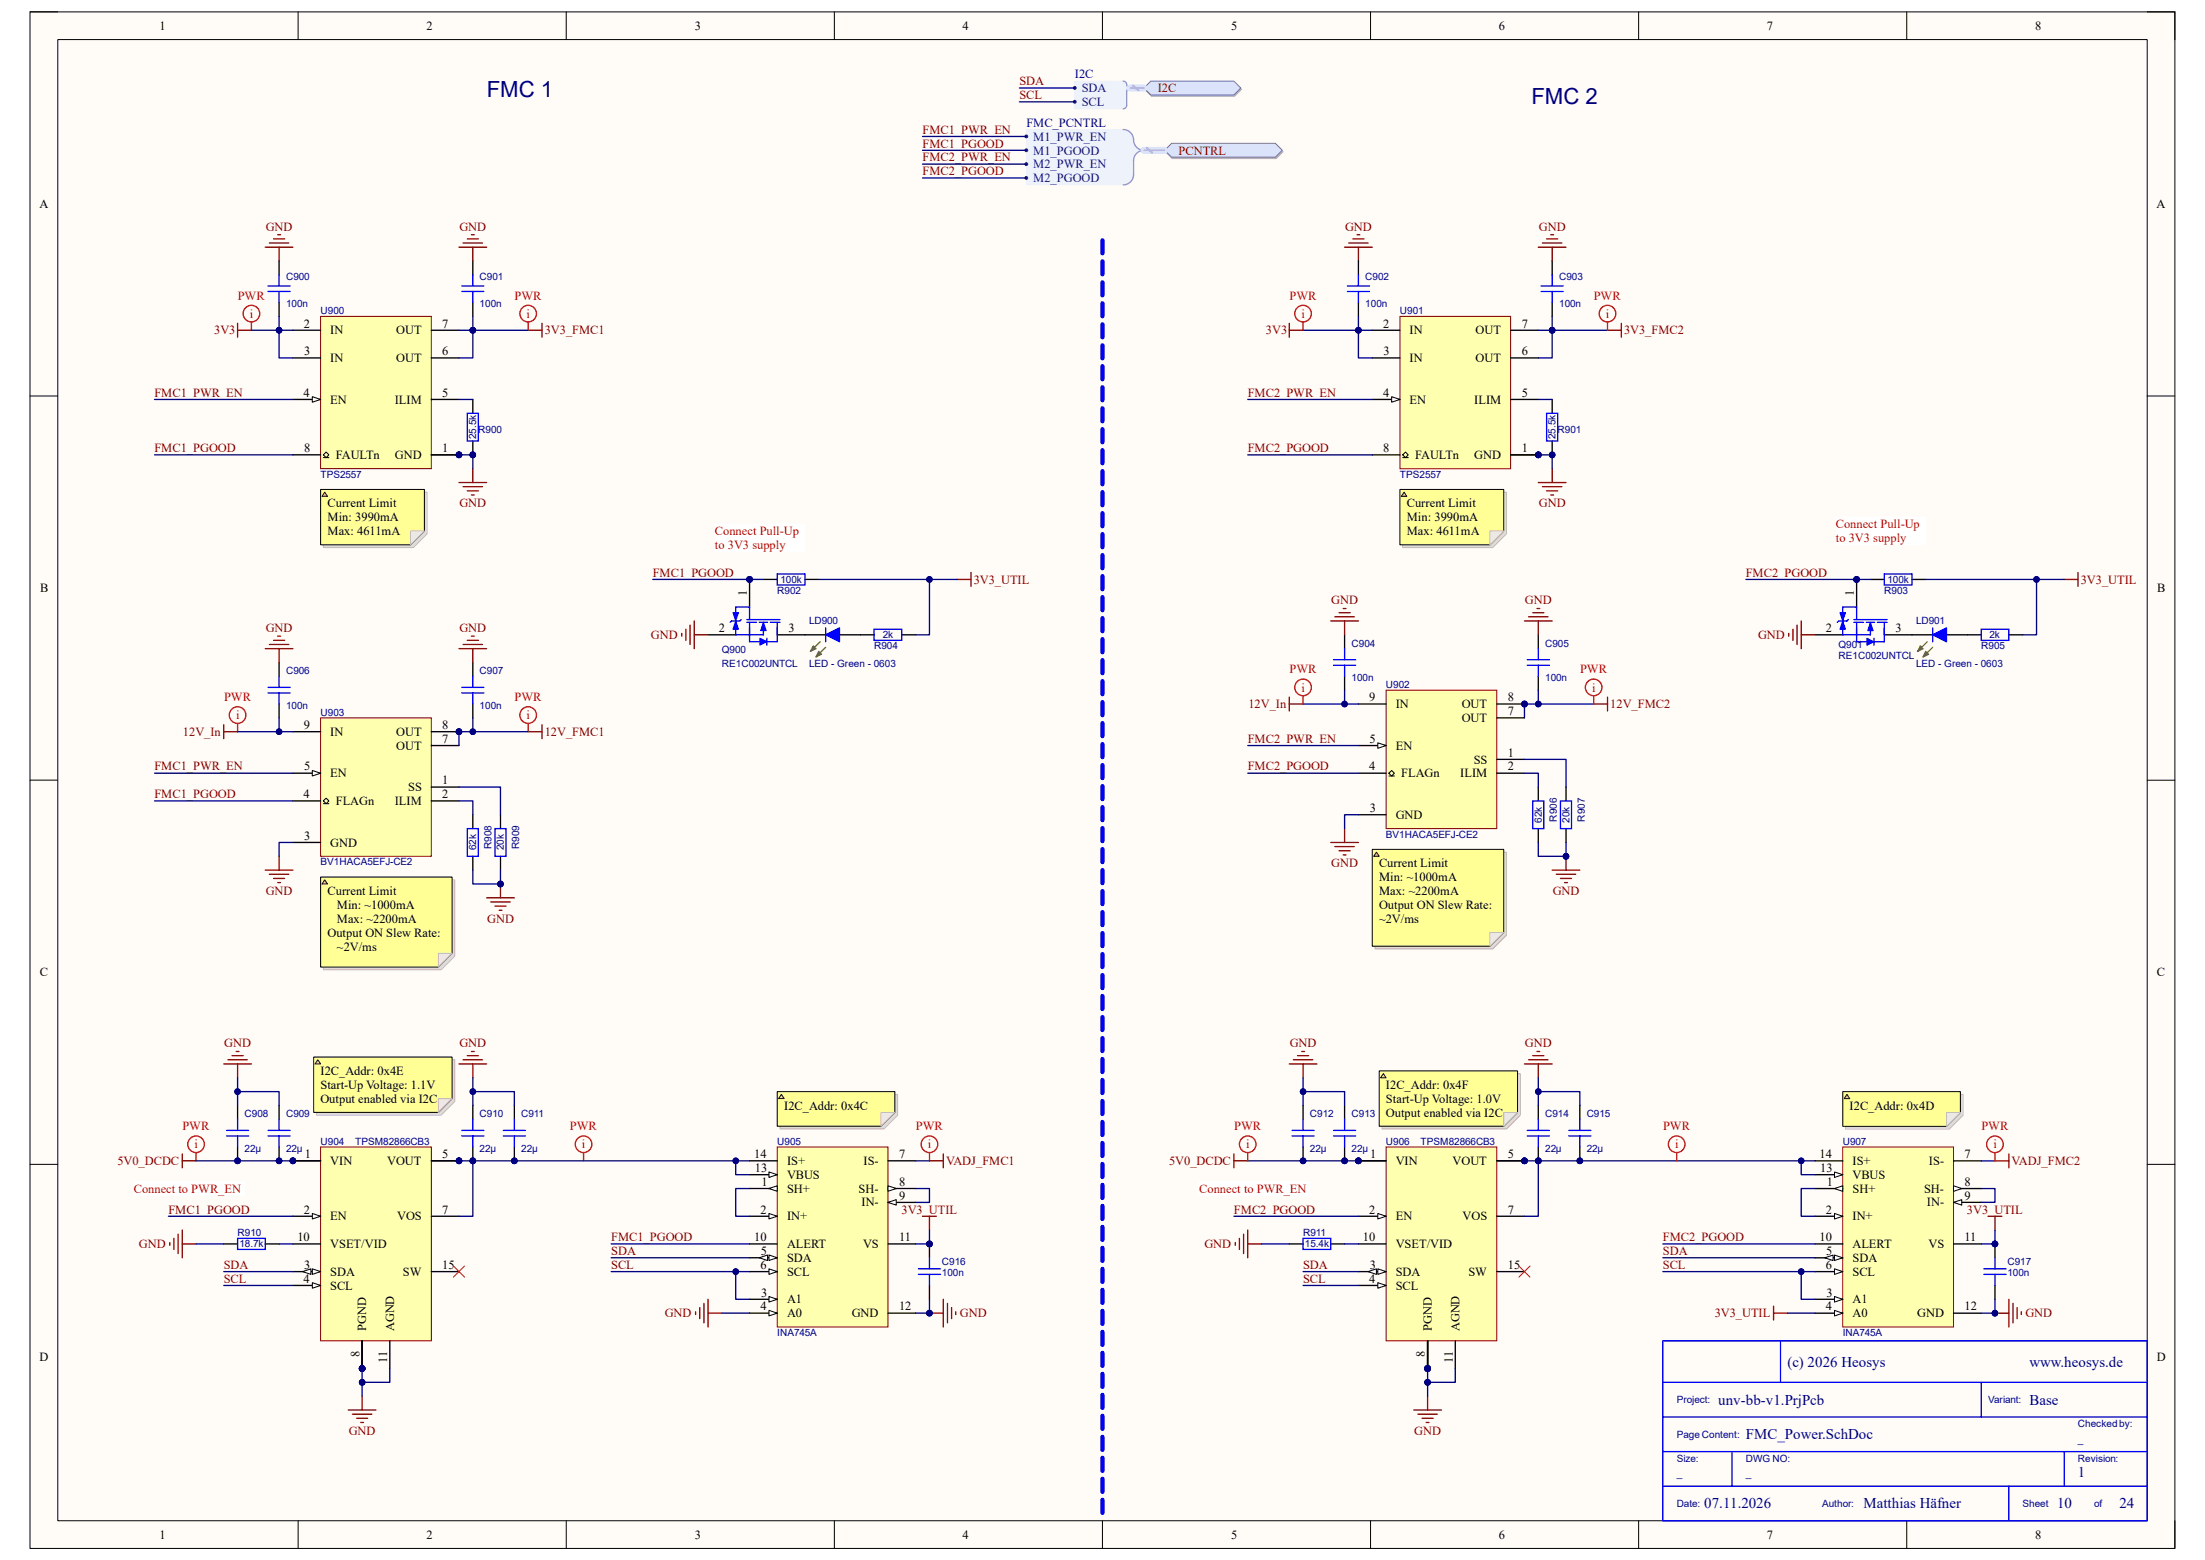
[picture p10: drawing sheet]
<svg xmlns="http://www.w3.org/2000/svg" width="420mm" height="297mm" viewBox="0 0 420 297" stroke-linecap="round" stroke-linejoin="round" font-family="sans-serif">
<defs><g id="words">
<g font-size="4.2" fill="#000080">
<text x="92.7" y="18.5">FMC 1</text>
<text x="291.7" y="19.8">FMC 2</text>
</g>
<g font-size="2.8" fill="#000080">
<text x="340.4" y="260.2">(c) 2026 Heosys</text>
<text x="386.5" y="260.2">www.heosys.de</text>
<text x="327.3" y="267.4">unv-bb-v1.PrjPcb</text>
<text x="386.5" y="267.4">Base</text>
<text x="332.5" y="274">FMC_Power.SchDoc</text>
<text x="395.8" y="281.3">1</text>
<text x="324.6" y="287.2">07.11.2026</text>
<text x="354.9" y="287.2">Matthias Häfner</text>
<text x="391.8" y="287.2">10</text>
<text x="403.7" y="287.2">24</text>
</g>
<g font-size="2.4">
<text x="30.4" y="5.7">1</text>
<text x="81.2" y="5.7">2</text>
<text x="132.4" y="5.7">3</text>
<text x="183.3" y="5.7">4</text>
<text x="234.5" y="5.7">5</text>
<text x="285.5" y="5.7">6</text>
<text x="336.5" y="5.7">7</text>
<text x="387.6" y="5.7">8</text>
<text x="7.5" y="39.6">A</text>
<text x="410.8" y="39.6">A</text>
<text x="57.9" y="62.4">2</text>
<text x="62.9" y="63.7">IN</text>
<text x="75.5" y="63.7">OUT</text>
<text x="84.2" y="62.4">7</text>
<text x="263.4" y="62.4">2</text>
<text x="268.5" y="63.7">IN</text>
<text x="281.1" y="63.7">OUT</text>
<text x="289.9" y="62.4">7</text>
<text x="58" y="67.6">3</text>
<text x="62.9" y="69">IN</text>
<text x="75.5" y="69">OUT</text>
<text x="84.2" y="67.6">6</text>
<text x="263.5" y="67.6">3</text>
<text x="268.5" y="69">IN</text>
<text x="281.1" y="69">OUT</text>
<text x="289.9" y="67.6">6</text>
<text x="57.8" y="75.5">4</text>
<text x="62.9" y="76.8">EN</text>
<text x="75.2" y="76.8">ILIM</text>
<text x="84.2" y="75.5">5</text>
<text x="263.4" y="75.5">4</text>
<text x="268.5" y="76.8">EN</text>
<text x="280.8" y="76.8">ILIM</text>
<text x="289.9" y="75.5">5</text>
<text x="57.9" y="86.1">8</text>
<text x="64" y="87.4">FAULTn</text>
<text x="75.2" y="87.4">GND</text>
<text x="84.2" y="86.1">1</text>
<text x="263.5" y="86.1">8</text>
<text x="269.5" y="87.4">FAULTn</text>
<text x="280.8" y="87.4">GND</text>
<text x="289.9" y="86.1">1</text>
<text x="62.4" y="96.6">Current Limit</text>
<text x="62.4" y="99.3">Min: 3990mA</text>
<text x="62.4" y="101.9">Max: 4611mA</text>
<text x="268" y="96.6">Current Limit</text>
<text x="268" y="99.3">Min: 3990mA</text>
<text x="268" y="101.9">Max: 4611mA</text>
<text x="7.6" y="112.8">B</text>
<text x="142.2" y="113.5" transform="rotate(-90 142.2 113.5)">1</text>
<text x="353.1" y="113.5" transform="rotate(-90 353.1 113.5)">1</text>
<text x="410.9" y="112.8">B</text>
<text x="136.9" y="120.4">2</text>
<text x="150.2" y="120.4">3</text>
<text x="347.8" y="120.4">2</text>
<text x="361" y="120.4">3</text>
<text x="260.8" y="133.5">9</text>
<text x="265.9" y="134.8">IN</text>
<text x="278.4" y="137.5">OUT</text>
<text x="278.4" y="134.8">OUT</text>
<text x="287.2" y="136.1">7</text>
<text x="287.2" y="133.5">8</text>
<text x="57.9" y="138.8">9</text>
<text x="62.9" y="140.1">IN</text>
<text x="75.5" y="142.7">OUT</text>
<text x="75.5" y="140.1">OUT</text>
<text x="84.2" y="141.4">7</text>
<text x="84.2" y="138.8">8</text>
<text x="260.9" y="141.4">5</text>
<text x="265.9" y="142.7">EN</text>
<text x="57.9" y="146.7">5</text>
<text x="62.9" y="148">EN</text>
<text x="84.2" y="149.4">1</text>
<text x="260.8" y="146.7">4</text>
<text x="266.9" y="148">FLAGn</text>
<text x="278.1" y="148">ILIM</text>
<text x="280.7" y="145.4">SS</text>
<text x="287.2" y="144.1">1</text>
<text x="287.2" y="146.7">2</text>
<text x="57.8" y="152">4</text>
<text x="64" y="153.3">FLAGn</text>
<text x="75.2" y="153.3">ILIM</text>
<text x="77.8" y="150.7">SS</text>
<text x="84.2" y="152">2</text>
<text x="260.9" y="154.6">3</text>
<text x="265.9" y="155.9">GND</text>
<text x="58" y="159.9">3</text>
<text x="62.9" y="161.2">GND</text>
<text x="262.7" y="165.1">Current Limit</text>
<text x="262.7" y="167.8">Min: ~1000mA</text>
<text x="62.4" y="170.4">Current Limit</text>
<text x="64.2" y="173.1">Min: ~1000mA</text>
<text x="262.7" y="170.4">Max: ~2200mA</text>
<text x="262.7" y="173.1">Output ON Slew Rate:</text>
<text x="62.4" y="178.3">Output ON Slew Rate:</text>
<text x="64.2" y="175.7">Max: ~2200mA</text>
<text x="262.7" y="175.7">~2V/ms</text>
<text x="7.6" y="185.9">C</text>
<text x="64.2" y="181">~2V/ms</text>
<text x="410.8" y="185.9">C</text>
<text x="61" y="204.7">I2C_Addr: 0x4E</text>
<text x="61" y="207.3">Start-Up Voltage: 1.1V</text>
<text x="61" y="209.9">Output enabled via I2C</text>
<text x="264" y="207.3">I2C_Addr: 0x4F</text>
<text x="264" y="209.9">Start-Up Voltage: 1.0V</text>
<text x="149.4" y="211.3">I2C_Addr: 0x4C</text>
<text x="264" y="212.6">Output enabled via I2C</text>
<text x="352.3" y="211.3">I2C_Addr: 0x4D</text>
<text x="58" y="220.5">1</text>
<text x="62.9" y="221.8">VIN</text>
<text x="73.7" y="221.8">VOUT</text>
<text x="84.2" y="220.5">5</text>
<text x="143.6" y="220.5">14</text>
<text x="149.9" y="221.8">IS+</text>
<text x="164.5" y="221.8">IS-</text>
<text x="171.2" y="220.5">7</text>
<text x="261" y="220.5">1</text>
<text x="265.9" y="221.8">VIN</text>
<text x="276.7" y="221.8">VOUT</text>
<text x="287.2" y="220.5">5</text>
<text x="346.6" y="220.5">14</text>
<text x="352.8" y="221.8">IS+</text>
<text x="367.4" y="221.8">IS-</text>
<text x="374.2" y="220.5">7</text>
<text x="143.8" y="223.1">13</text>
<text x="145" y="225.8">1</text>
<text x="149.9" y="227.1">SH+</text>
<text x="149.9" y="224.5">VBUS</text>
<text x="163.5" y="227.1">SH-</text>
<text x="171.2" y="225.8">8</text>
<text x="346.7" y="223.1">13</text>
<text x="348" y="225.8">1</text>
<text x="352.8" y="227.1">SH+</text>
<text x="352.8" y="224.5">VBUS</text>
<text x="366.5" y="227.1">SH-</text>
<text x="374.2" y="225.8">8</text>
<text x="57.9" y="231.1">2</text>
<text x="62.9" y="232.4">EN</text>
<text x="75.6" y="232.4">VOS</text>
<text x="84.2" y="231.1">7</text>
<text x="144.8" y="231.1">2</text>
<text x="149.9" y="232.4">IN+</text>
<text x="164.1" y="229.7">IN-</text>
<text x="171.2" y="228.4">9</text>
<text x="260.8" y="231.1">2</text>
<text x="265.9" y="232.4">EN</text>
<text x="278.6" y="232.4">VOS</text>
<text x="287.2" y="231.1">7</text>
<text x="347.8" y="231.1">2</text>
<text x="352.8" y="232.4">IN+</text>
<text x="367" y="229.7">IN-</text>
<text x="374.2" y="228.4">9</text>
<text x="56.6" y="236.3">10</text>
<text x="62.9" y="237.6">VSET/VID</text>
<text x="143.6" y="236.3">10</text>
<text x="144.9" y="238.9">5</text>
<text x="149.9" y="237.6">ALERT</text>
<text x="164.4" y="237.6">VS</text>
<text x="171.2" y="236.3">11</text>
<text x="259.6" y="236.3">10</text>
<text x="265.9" y="237.6">VSET/VID</text>
<text x="346.6" y="236.3">10</text>
<text x="347.9" y="238.9">5</text>
<text x="352.8" y="237.6">ALERT</text>
<text x="367.3" y="237.6">VS</text>
<text x="374.2" y="236.3">11</text>
<text x="57.8" y="244.2">4</text>
<text x="58" y="241.6">3</text>
<text x="62.9" y="242.9">SDA</text>
<text x="62.9" y="245.5">SCL</text>
<text x="76.8" y="242.9">SW</text>
<text x="84.2" y="241.6">15</text>
<text x="144.8" y="241.6">6</text>
<text x="149.9" y="240.2">SDA</text>
<text x="149.9" y="242.9">SCL</text>
<text x="260.8" y="244.2">4</text>
<text x="260.9" y="241.6">3</text>
<text x="265.9" y="242.9">SDA</text>
<text x="265.9" y="245.5">SCL</text>
<text x="279.7" y="242.9">SW</text>
<text x="287.2" y="241.6">15</text>
<text x="347.8" y="241.6">6</text>
<text x="352.8" y="240.2">SDA</text>
<text x="352.8" y="242.9">SCL</text>
<text x="144.8" y="249.5">4</text>
<text x="144.9" y="246.8">3</text>
<text x="149.9" y="248.2">A1</text>
<text x="149.9" y="250.8">A0</text>
<text x="162.2" y="250.8">GND</text>
<text x="171.2" y="249.5">12</text>
<text x="347.8" y="249.5">4</text>
<text x="347.9" y="246.8">3</text>
<text x="352.8" y="248.2">A1</text>
<text x="352.8" y="250.8">A0</text>
<text x="365.2" y="250.8">GND</text>
<text x="374.2" y="249.5">12</text>
<text x="69.8" y="253.4" transform="rotate(-90 69.8 253.4)">PGND</text>
<text x="75.1" y="253.4" transform="rotate(-90 75.1 253.4)">AGND</text>
<text x="272.7" y="253.4" transform="rotate(-90 272.7 253.4)">PGND</text>
<text x="278" y="253.4" transform="rotate(-90 278 253.4)">AGND</text>
<text x="7.5" y="259">D</text>
<text x="68.5" y="258.4" transform="rotate(-90 68.5 258.4)">8</text>
<text x="73.7" y="259.5" transform="rotate(-90 73.7 259.5)">11</text>
<text x="271.4" y="258.4" transform="rotate(-90 271.4 258.4)">8</text>
<text x="276.7" y="259.5" transform="rotate(-90 276.7 259.5)">11</text>
<text x="410.8" y="259">D</text>
<text x="30.4" y="293">1</text>
<text x="81.2" y="293">2</text>
<text x="132.4" y="293">3</text>
<text x="183.3" y="293">4</text>
<text x="234.5" y="293">5</text>
<text x="285.5" y="293">6</text>
<text x="336.5" y="293">7</text>
<text x="387.6" y="293">8</text>
</g>
<g font-size="2.4" fill="#800000">
<text x="194.2" y="16.2">SDA</text>
<text x="220.5" y="17.6">I2C</text>
<text x="194.2" y="18.9">SCL</text>
<text x="175.7" y="25.4">FMC1_PWR_EN</text>
<text x="175.7" y="28.1">FMC1_PGOOD</text>
<text x="224.5" y="29.4">PCNTRL</text>
<text x="175.7" y="30.7">FMC2_PWR_EN</text>
<text x="175.7" y="33.4">FMC2_PGOOD</text>
<text x="50.6" y="43.9">GND</text>
<text x="87.5" y="43.9">GND</text>
<text x="256.2" y="43.9">GND</text>
<text x="293.1" y="43.9">GND</text>
<text x="40.8" y="63.7">3V3</text>
<text x="103.8" y="63.7">3V3_FMC1</text>
<text x="241.1" y="63.7">3V3</text>
<text x="309.3" y="63.7">3V3_FMC2</text>
<text x="29.4" y="75.5">FMC1_PWR_EN</text>
<text x="237.7" y="75.5">FMC2_PWR_EN</text>
<text x="29.4" y="86.1">FMC1_PGOOD</text>
<text x="237.7" y="86.1">FMC2_PGOOD</text>
<text x="87.5" y="96.6">GND</text>
<text x="293.1" y="96.6">GND</text>
<text x="124.3" y="109.8">FMC1_PGOOD</text>
<text x="185.5" y="111.1">3V3_UTIL</text>
<text x="332.5" y="109.8">FMC2_PGOOD</text>
<text x="396.3" y="111.1">3V3_UTIL</text>
<text x="253.6" y="115.1">GND</text>
<text x="290.4" y="115.1">GND</text>
<text x="50.6" y="120.4">GND</text>
<text x="87.5" y="120.4">GND</text>
<text x="124" y="121.7">GND</text>
<text x="334.9" y="121.7">GND</text>
<text x="237.8" y="134.8">12V_In</text>
<text x="306.7" y="134.8">12V_FMC2</text>
<text x="34.8" y="140.1">12V_In</text>
<text x="103.8" y="140.1">12V_FMC1</text>
<text x="237.7" y="141.4">FMC2_PWR_EN</text>
<text x="29.4" y="146.7">FMC1_PWR_EN</text>
<text x="237.7" y="146.7">FMC2_PGOOD</text>
<text x="29.4" y="152">FMC1_PGOOD</text>
<text x="253.6" y="165.1">GND</text>
<text x="50.6" y="170.4">GND</text>
<text x="295.7" y="170.4">GND</text>
<text x="92.8" y="175.7">GND</text>
<text x="42.7" y="199.4">GND</text>
<text x="87.5" y="199.4">GND</text>
<text x="245.7" y="199.4">GND</text>
<text x="290.4" y="199.4">GND</text>
<text x="22.4" y="221.8">5V0_DCDC</text>
<text x="180.2" y="221.8">VADJ_FMC1</text>
<text x="222.7" y="221.8">5V0_DCDC</text>
<text x="383.2" y="221.8">VADJ_FMC2</text>
<text x="32.1" y="231.1">FMC1_PGOOD</text>
<text x="171.7" y="231.1">3V3_UTIL</text>
<text x="235" y="231.1">FMC2_PGOOD</text>
<text x="374.6" y="231.1">3V3_UTIL</text>
<text x="26.5" y="237.6">GND</text>
<text x="116.4" y="238.9">SDA</text>
<text x="116.4" y="236.3">FMC1_PGOOD</text>
<text x="229.4" y="237.6">GND</text>
<text x="316.7" y="238.9">SDA</text>
<text x="316.7" y="236.3">FMC2_PGOOD</text>
<text x="42.6" y="241.6">SDA</text>
<text x="42.6" y="244.2">SCL</text>
<text x="116.4" y="241.6">SCL</text>
<text x="248.2" y="241.6">SDA</text>
<text x="248.2" y="244.2">SCL</text>
<text x="316.7" y="241.6">SCL</text>
<text x="126.6" y="250.8">GND</text>
<text x="182.8" y="250.8">GND</text>
<text x="326.6" y="250.8">3V3_UTIL</text>
<text x="385.8" y="250.8">GND</text>
<text x="66.4" y="273.2">GND</text>
<text x="269.4" y="273.2">GND</text>
</g>
<g font-size="2.4" fill="#000080">
<text x="204.7" y="14.9">I2C</text>
<text x="195.5" y="24.1">FMC_PCNTRL</text>
</g>
<g font-size="2.4" fill="#003a70">
<text x="206" y="17.6">SDA</text>
<text x="206" y="20.2">SCL</text>
<text x="196.8" y="26.8">M1_PWR_EN</text>
<text x="196.8" y="29.4">M1_PGOOD</text>
<text x="196.8" y="32">M2_PWR_EN</text>
<text x="196.8" y="34.7">M2_PGOOD</text>
</g>
<g font-size="2.4" fill="#f00">
<text x="45.3" y="57.1">PWR</text>
<text x="98" y="57.1">PWR</text>
<text x="245.6" y="57.1">PWR</text>
<text x="303.6" y="57.1">PWR</text>
<text x="47.6" y="60.5">i</text>
<text x="100.3" y="60.5">i</text>
<text x="247.9" y="60.5">i</text>
<text x="305.9" y="60.5">i</text>
<text x="136.2" y="101.9">Connect Pull-Up</text>
<text x="349.7" y="100.6">Connect Pull-Up</text>
<text x="136.2" y="104.5">to 3V3 supply</text>
<text x="349.7" y="103.2">to 3V3 supply</text>
<text x="245.6" y="128.2">PWR</text>
<text x="247.9" y="131.7">i</text>
<text x="300.9" y="128.2">PWR</text>
<text x="303.2" y="131.7">i</text>
<text x="42.7" y="133.5">PWR</text>
<text x="45" y="136.9">i</text>
<text x="98" y="133.5">PWR</text>
<text x="100.3" y="136.9">i</text>
<text x="34.8" y="215.2">PWR</text>
<text x="108.5" y="215.2">PWR</text>
<text x="174.5" y="215.2">PWR</text>
<text x="235.1" y="215.2">PWR</text>
<text x="316.8" y="215.2">PWR</text>
<text x="377.4" y="215.2">PWR</text>
<text x="37" y="218.7">i</text>
<text x="110.8" y="218.7">i</text>
<text x="176.7" y="218.7">i</text>
<text x="237.4" y="218.7">i</text>
<text x="319.1" y="218.7">i</text>
<text x="379.7" y="218.7">i</text>
<text x="25.5" y="227.1">Connect to PWR_EN</text>
<text x="228.4" y="227.1">Connect to PWR_EN</text>
</g>
<g font-size="1.9" fill="#000080">
<text x="54.5" y="53.3">C900</text>
<text x="91.4" y="53.3">C901</text>
<text x="260.1" y="53.3">C902</text>
<text x="297" y="53.3">C903</text>
<text x="54.5" y="58.5">100n</text>
<text x="61" y="59.8">U900</text>
<text x="91.4" y="58.5">100n</text>
<text x="260.1" y="58.5">100n</text>
<text x="266.7" y="59.8">U901</text>
<text x="297" y="58.5">100n</text>
<text x="90.7" y="83.6" transform="rotate(-90 90.7 83.6)">25.5k</text>
<text x="91.1" y="82.5">R900</text>
<text x="296.3" y="83.6" transform="rotate(-90 296.3 83.6)">25.5k</text>
<text x="296.7" y="82.5">R901</text>
<text x="61" y="90.9">TPS2557</text>
<text x="266.7" y="90.9">TPS2557</text>
<text x="148" y="113.1">R902</text>
<text x="148.6" y="111">100k</text>
<text x="358.9" y="113.1">R903</text>
<text x="359.5" y="111">100k</text>
<text x="154.1" y="118.9">LD900</text>
<text x="365" y="118.9">LD901</text>
<text x="137.5" y="124.4">Q900</text>
<text x="166.5" y="123.6">R904</text>
<text x="168.1" y="121.5">2k</text>
<text x="257.4" y="123.1">C904</text>
<text x="294.3" y="123.1">C905</text>
<text x="350.2" y="123.4">Q901</text>
<text x="350.2" y="125.5">RE1C002UNTCL</text>
<text x="377.4" y="123.6">R905</text>
<text x="379" y="121.5">2k</text>
<text x="54.5" y="128.4">C906</text>
<text x="91.4" y="128.4">C907</text>
<text x="137.5" y="127">RE1C002UNTCL</text>
<text x="154.1" y="127">LED - Green - 0603</text>
<text x="257.4" y="129.7">100n</text>
<text x="264" y="131">U902</text>
<text x="294.3" y="129.7">100n</text>
<text x="365" y="127">LED - Green - 0603</text>
<text x="54.5" y="135">100n</text>
<text x="61" y="136.3">U903</text>
<text x="91.4" y="135">100n</text>
<text x="90.7" y="161.9" transform="rotate(-90 90.7 161.9)">62k</text>
<text x="93.6" y="161.7" transform="rotate(-90 93.6 161.7)">R908</text>
<text x="96" y="161.9" transform="rotate(-90 96 161.9)">20k</text>
<text x="98.9" y="161.7" transform="rotate(-90 98.9 161.7)">R909</text>
<text x="264" y="159.5">BV1HACA5EFJ-CE2</text>
<text x="293.7" y="156.6" transform="rotate(-90 293.7 156.6)">62k</text>
<text x="296.5" y="156.4" transform="rotate(-90 296.5 156.4)">R906</text>
<text x="298.9" y="156.6" transform="rotate(-90 298.9 156.6)">20k</text>
<text x="301.8" y="156.4" transform="rotate(-90 301.8 156.4)">R907</text>
<text x="61" y="164.7">BV1HACA5EFJ-CE2</text>
<text x="46.6" y="212.7">C908</text>
<text x="54.5" y="212.7">C909</text>
<text x="91.4" y="212.7">C910</text>
<text x="99.3" y="212.7">C911</text>
<text x="249.5" y="212.7">C912</text>
<text x="257.4" y="212.7">C913</text>
<text x="294.3" y="212.7">C914</text>
<text x="302.2" y="212.7">C915</text>
<text x="46.6" y="219.3">22µ</text>
<text x="54.5" y="219.3">22µ</text>
<text x="61" y="218">U904</text>
<text x="67.6" y="218">TPSM82866CB3</text>
<text x="91.4" y="219.3">22µ</text>
<text x="99.3" y="219.3">22µ</text>
<text x="148" y="218">U905</text>
<text x="249.5" y="219.3">22µ</text>
<text x="257.4" y="219.3">22µ</text>
<text x="264" y="218">U906</text>
<text x="270.6" y="218">TPSM82866CB3</text>
<text x="294.3" y="219.3">22µ</text>
<text x="302.2" y="219.3">22µ</text>
<text x="351" y="218">U907</text>
<text x="45.3" y="235.4">R910</text>
<text x="45.6" y="237.5">18.7k</text>
<text x="248.2" y="235.4">R911</text>
<text x="248.5" y="237.5">15.4k</text>
<text x="179.4" y="243">100n</text>
<text x="179.4" y="240.9">C916</text>
<text x="382.4" y="243">100n</text>
<text x="382.4" y="240.9">C917</text>
<text x="148" y="254.3">INA745A</text>
<text x="351" y="254.3">INA745A</text>
<text x="319.4" y="267.1">Project:</text>
<text x="378.7" y="267.1">Variant:</text>
<text x="319.4" y="273.7">Page Content:</text>
<text x="395.8" y="274.7">_</text>
<text x="395.8" y="271.7">Checked by:</text>
<text x="319.4" y="281.2">_</text>
<text x="319.4" y="278.3">Size:</text>
<text x="332.5" y="281.2">_</text>
<text x="332.5" y="278.3">DWG NO:</text>
<text x="395.8" y="278.3">Revision:</text>
<text x="319.4" y="286.9">Date:</text>
<text x="347" y="286.9">Author:</text>
<text x="385.2" y="286.9">Sheet</text>
<text x="398.9" y="286.9">of</text>
</g>
</g></defs>
<path d="M5.7 2.3h408.6v292.5h-408.6z" fill-rule="evenodd" fill="#fffcf8"/>
<path d="M5.7 2.3h408.6v292.5h-408.6z" fill="none" stroke="#000" stroke-width=".19"/>
<path d="M11 7.5h398v282h-398z" fill-rule="evenodd" fill="#fffcf8"/>
<g fill="none" stroke="#000" stroke-width=".19">
<path d="M5.7 2.3h5.3M11 7.5h398v282h-398zM56.8 2.3v5.2M107.8 2.3v5.2M158.9 2.3v5.2M210 2.3v5.2M261 2.3v5.2M312.1 2.3v5.2M363.2 2.3v5.2M409 2.3h5.3v5.2M5.7 75.4h5.3M409 75.4h5.3"/>
<path d="M5.7 148.5h5.3M409 148.5h5.3M5.7 221.7h5.3M409 221.7h5.3M56.8 289.5v5.3M107.9 289.5v5.3M158.9 289.5v5.3M210 289.5v5.3M261 289.5v5.3M312.1 289.5v5.3M363.2 289.5v5.3M414.3 289.5v5.3"/>
</g>
<circle cx="87.4" cy="86.6" r=".53" fill="#000080"/>
<circle cx="87.4" cy="86.6" r=".53" fill="none" stroke="#000080" stroke-width=".19"/>
<circle cx="87.4" cy="86.6" r=".53" fill="#000080"/>
<circle cx="87.4" cy="86.6" r=".53" fill="none" stroke="#000080" stroke-width=".19"/>
<path d="M61.1 60.2h21.1v29h-21.1z" fill-rule="evenodd" fill="#ffffb0"/>
<path d="M61.1 60.2h21.1v29h-21.1z" fill="none" stroke="#800000" stroke-width=".19"/>
<path d="M82.2 86.6h5.2" fill="none" stroke="#000" stroke-width=".25"/>
<circle cx="87.4" cy="86.6" r=".53" fill="#000080"/>
<circle cx="87.4" cy="86.6" r=".53" fill="none" stroke="#000080" stroke-width=".19"/>
<path d="M55.8 62.9h5.3M55.8 68.1h5.3M55.8 76.1h5.3" fill="none" stroke="#000" stroke-width=".25"/>
<path d="M59.5 75.5l1.6 .6-1.6 .5z" fill="#f8fcff"/>
<path d="M59.5 75.5l1.6 .6-1.6 .5zM61.6 87.1h1M62.1 86.1l.5 .5-.5 .5-.5-.5z" fill="none" stroke="#000" stroke-width=".19"/>
<path d="M82.2 76.1h5.2M82.2 68.1h5.2M82.2 62.9h5.2M55.8 86.6h5.3M82.2 86.6h5.2" fill="none" stroke="#000" stroke-width=".25"/>
<circle cx="87.4" cy="86.6" r=".53" fill="#000080"/>
<circle cx="87.4" cy="86.6" r=".53" fill="none" stroke="#000080" stroke-width=".19"/>
<circle cx="87.4" cy="139.3" r=".53" fill="#000080"/>
<circle cx="87.4" cy="139.3" r=".53" fill="none" stroke="#000080" stroke-width=".19"/>
<path d="M61.1 136.7h21.1v26.3h-21.1z" fill-rule="evenodd" fill="#ffffb0"/>
<path d="M61.1 136.7h21.1v26.3h-21.1z" fill="none" stroke="#800000" stroke-width=".19"/>
<path d="M55.8 152.5h5.3M55.8 147.2h5.3M82.2 149.8h5.2M82.2 152.5h5.2M55.8 160.4h5.3" fill="none" stroke="#000" stroke-width=".25"/>
<path d="M61.6 152.5l.5-.5 .5 .5-.5 .5zM61.6 153h1" fill="none" stroke="#000" stroke-width=".19"/>
<path d="M59.5 146.7l1.6 .5-1.6 .5z" fill="#f8fcff"/>
<path d="M59.5 146.7l1.6 .5-1.6 .5z" fill="none" stroke="#000" stroke-width=".19"/>
<path d="M82.2 139.3h5.2M82.2 141.9h5.2" fill="none" stroke="#000" stroke-width=".25"/>
<circle cx="87.4" cy="139.3" r=".53" fill="#000080"/>
<circle cx="87.4" cy="139.3" r=".53" fill="none" stroke="#000080" stroke-width=".19"/>
<path d="M90.1 49.7v2.6M90.1 57.6v2.6M55.8 139.3h5.3" fill="none" stroke="#000" stroke-width=".25"/>
<g fill="none" stroke="#800000" stroke-width=".25">
<path d="M50.5 47.1h5.3M51.3 46.3h3.7M52.1 45.5h2.1M52.9 44.7h.5M53.2 47.1v2.6M87.4 47.1h5.3M88.2 46.3h3.7M89 45.5h2.1M89.8 44.7h.5M90.1 47.1v2.6M45.3 61.6v2.6M45.3 62.9h2.6"/>
<path d="M100.6 62.9h2.6M103.2 61.6v2.6M87.4 91.9h5.3M88.2 92.7h3.7M89 93.5h2.1M89.8 94.2h.5M90.1 89.2v2.7"/>
</g>
<path d="M87.9 54.4h4.3M87.9 55.5h4.3M90.1 52.3v2.1M90.1 55.5v2.1" fill="none" stroke="#00f" stroke-width=".25"/>
<circle cx="90.1" cy="86.6" r=".53" fill="#000080"/>
<circle cx="90.1" cy="86.6" r=".53" fill="none" stroke="#000080" stroke-width=".19"/>
<path d="M90.1 76.1v2.6M90.1 84v2.6" fill="none" stroke="#000" stroke-width=".25"/>
<circle cx="90.1" cy="86.6" r=".53" fill="#000080"/>
<circle cx="90.1" cy="86.6" r=".53" fill="none" stroke="#000080" stroke-width=".19"/>
<path d="M89 78.7h2.1v5.3h-2.1z" fill="none" stroke="#00f" stroke-width=".25"/>
<circle cx="293" cy="86.6" r=".53" fill="#000080"/>
<circle cx="293" cy="86.6" r=".53" fill="none" stroke="#000080" stroke-width=".19"/>
<circle cx="293" cy="86.6" r=".53" fill="#000080"/>
<circle cx="293" cy="86.6" r=".53" fill="none" stroke="#000080" stroke-width=".19"/>
<path d="M266.6 60.2h21.1v29h-21.1z" fill-rule="evenodd" fill="#ffffb0"/>
<path d="M266.6 60.2h21.1v29h-21.1z" fill="none" stroke="#800000" stroke-width=".19"/>
<path d="M287.7 86.6h5.3" fill="none" stroke="#000" stroke-width=".25"/>
<circle cx="293" cy="86.6" r=".53" fill="#000080"/>
<circle cx="293" cy="86.6" r=".53" fill="none" stroke="#000080" stroke-width=".19"/>
<path d="M261.4 62.9h5.2M261.4 68.1h5.2M261.4 76.1h5.2" fill="none" stroke="#000" stroke-width=".25"/>
<path d="M265.1 75.5l1.5 .6-1.5 .5z" fill="#f8fcff"/>
<path d="M265.1 75.5l1.5 .6-1.5 .5zM267.2 86.6l.5-.5 .5 .5-.5 .5zM267.2 87.1h1" fill="none" stroke="#000" stroke-width=".19"/>
<path d="M287.7 76.1h5.3M287.7 68.1h5.3M287.7 62.9h5.3M261.4 86.6h5.2M287.7 86.6h5.3" fill="none" stroke="#000" stroke-width=".25"/>
<circle cx="293" cy="86.6" r=".53" fill="#000080"/>
<circle cx="293" cy="86.6" r=".53" fill="none" stroke="#000080" stroke-width=".19"/>
<g fill="none" stroke="#800000" stroke-width=".25">
<path d="M256.1 47.1h5.3M256.9 46.3h3.7M257.7 45.5h2.1M258.5 44.7h.5M258.7 47.1v2.6M293 47.1h5.3M293.8 46.3h3.7M294.6 45.5h2.1M295.4 44.7h.5M295.6 47.1v2.6M245.6 61.6v2.6M245.6 62.9h2.6"/>
<path d="M306.2 62.9h2.6M308.8 61.6v2.6M293 91.9h5.3M293.8 92.7h3.7M294.6 93.5h2.1M295.4 94.2h.5M295.6 89.2v2.7"/>
</g>
<path d="M295.6 49.7v2.6M295.6 57.6v2.6" fill="none" stroke="#000" stroke-width=".25"/>
<path d="M293.5 54.4h4.3M293.5 55.5h4.3M295.6 52.3v2.1M295.6 55.5v2.1" fill="none" stroke="#00f" stroke-width=".25"/>
<circle cx="295.6" cy="86.6" r=".53" fill="#000080"/>
<circle cx="295.6" cy="86.6" r=".53" fill="none" stroke="#000080" stroke-width=".19"/>
<path d="M295.6 76.1v2.6M295.6 84v2.6" fill="none" stroke="#000" stroke-width=".25"/>
<circle cx="295.6" cy="86.6" r=".53" fill="#000080"/>
<circle cx="295.6" cy="86.6" r=".53" fill="none" stroke="#000080" stroke-width=".19"/>
<g fill="none" stroke="#00f" stroke-width=".25">
<path d="M51 54.4h4.3M51 55.5h4.3M53.2 52.3v2.1M53.2 55.5v2.1M256.6 54.4h4.2M256.6 55.5h4.2M258.7 52.3v2.1M258.7 55.5v2.1M294.6 78.7h2.1v5.3h-2.1zM51 130.9h4.3M51 131.9h4.3M53.2 128.8v2.1"/>
<path d="M53.2 131.9v2.1M87.9 130.9h4.3M87.9 131.9h4.3M90.1 128.8v2.1M90.1 131.9v2.1M89 157.8h2.1v5.2h-2.1z"/>
</g>
<g fill="none" stroke="#800000" stroke-width=".25">
<path d="M42.6 138v2.6M42.6 139.3h2.7M50.5 123.5h5.3M51.3 122.7h3.7M52.1 121.9h2.1M52.9 121.1h.5M53.2 123.5v2.6M87.4 123.5h5.3M88.2 122.7h3.7M89 121.9h2.1M89.8 121.1h.5M90.1 123.5v2.6"/>
<path d="M100.6 139.3h2.6M103.2 138v2.6M50.5 165.7h5.3M51.3 166.5h3.7M52.1 167.2h2.1M52.9 168h.5M53.2 163v2.7M92.7 170.9h5.3M93.5 171.7h3.7M94.3 172.5h2.1M95.1 173.3h.5M95.3 168.3v2.6"/>
</g>
<path d="M53.2 49.7v2.6M53.2 57.6v2.6M258.7 49.7v2.6M258.7 57.6v2.6M53.2 126.1v2.7M53.2 134v2.7M90.1 126.1v2.7M90.1 134v2.7M90.1 155.1v2.7M90.1 163v2.7" fill="none" stroke="#000" stroke-width=".25"/>
<circle cx="95.3" cy="168.3" r=".53" fill="#000080"/>
<circle cx="95.3" cy="168.3" r=".53" fill="none" stroke="#000080" stroke-width=".19"/>
<path d="M95.3 155.1v2.7M95.3 163v2.7" fill="none" stroke="#000" stroke-width=".25"/>
<path d="M94.3 157.8h2.1v5.2h-2.1z" fill="none" stroke="#00f" stroke-width=".25"/>
<circle cx="290.4" cy="134" r=".53" fill="#000080"/>
<circle cx="290.4" cy="134" r=".53" fill="none" stroke="#000080" stroke-width=".19"/>
<path d="M264 131.4h21.1v26.4h-21.1z" fill-rule="evenodd" fill="#ffffb0"/>
<path d="M264 131.4h21.1v26.4h-21.1z" fill="none" stroke="#800000" stroke-width=".19"/>
<path d="M258.7 147.2h5.3M258.7 155.1h5.3M258.7 141.9h5.3M285.1 144.6h5.3M285.1 147.2h5.3" fill="none" stroke="#000" stroke-width=".25"/>
<path d="M264.5 147.2l.6-.5 .5 .5-.5 .5zM264.5 147.7h1.1" fill="none" stroke="#000" stroke-width=".19"/>
<path d="M262.4 141.4l1.6 .5-1.6 .6z" fill="#f8fcff"/>
<path d="M262.4 141.4l1.6 .5-1.6 .6z" fill="none" stroke="#000" stroke-width=".19"/>
<path d="M285.1 136.7h5.3M285.1 134h5.3" fill="none" stroke="#000" stroke-width=".25"/>
<circle cx="290.4" cy="134" r=".53" fill="#000080"/>
<circle cx="290.4" cy="134" r=".53" fill="none" stroke="#000080" stroke-width=".19"/>
<path d="M256.1 120.9v2.6M256.1 128.8v2.6M258.7 134h5.3M293 120.9v2.6M293 128.8v2.6M293 149.8v2.7M293 157.8v2.6" fill="none" stroke="#000" stroke-width=".25"/>
<g fill="none" stroke="#800000" stroke-width=".25">
<path d="M253.5 118.2h5.2M254.3 117.4h3.6M255 116.6h2.2M255.8 115.9h.6M256.1 118.2v2.7M290.4 118.2h5.2M291.2 117.4h3.7M292 116.6h2.1M292.7 115.9h.6M293 118.2v2.7M245.6 132.7v2.7M245.6 134h2.6"/>
<path d="M303.6 134h2.6M306.2 132.7v2.7M256.1 157.8v2.6M253.5 160.4h5.2M254.3 161.2h3.6M255 162h2.2M255.8 162.8h.6M295.6 165.7h5.3M296.4 166.5h3.7M297.2 167.2h2.1M298 168h.5M298.3 163v2.7"/>
</g>
<path d="M254 125.6h4.2M254 126.7h4.2M256.1 123.5v2.1M256.1 126.7v2.1M290.9 125.6h4.2M290.9 126.7h4.2M293 123.5v2.1M293 126.7v2.1M292 152.5h2.1v5.3h-2.1z" fill="none" stroke="#00f" stroke-width=".25"/>
<circle cx="298.3" cy="163" r=".53" fill="#000080"/>
<circle cx="298.3" cy="163" r=".53" fill="none" stroke="#000080" stroke-width=".19"/>
<path d="M298.3 149.8v2.7M298.3 157.8v2.6" fill="none" stroke="#000" stroke-width=".25"/>
<path d="M297.2 152.5h2.1v5.3h-2.1z" fill="none" stroke="#00f" stroke-width=".25"/>
<circle cx="55.8" cy="221" r=".53" fill="#000080"/>
<circle cx="55.8" cy="221" r=".53" fill="none" stroke="#000080" stroke-width=".19"/>
<circle cx="55.8" cy="221" r=".53" fill="#000080"/>
<circle cx="55.8" cy="221" r=".53" fill="none" stroke="#000080" stroke-width=".19"/>
<circle cx="87.4" cy="221" r=".53" fill="#000080"/>
<circle cx="87.4" cy="221" r=".53" fill="none" stroke="#000080" stroke-width=".19"/>
<circle cx="87.4" cy="221" r=".53" fill="#000080"/>
<circle cx="87.4" cy="221" r=".53" fill="none" stroke="#000080" stroke-width=".19"/>
<circle cx="69" cy="260.6" r=".53" fill="#000080"/>
<circle cx="69" cy="260.6" r=".53" fill="none" stroke="#000080" stroke-width=".19"/>
<circle cx="69" cy="260.6" r=".53" fill="#000080"/>
<circle cx="69" cy="260.6" r=".53" fill="none" stroke="#000080" stroke-width=".19"/>
<circle cx="69" cy="260.6" r=".53" fill="#000080"/>
<circle cx="69" cy="260.6" r=".53" fill="none" stroke="#000080" stroke-width=".19"/>
<circle cx="69" cy="260.6" r=".53" fill="#000080"/>
<circle cx="69" cy="260.6" r=".53" fill="none" stroke="#000080" stroke-width=".19"/>
<path d="M61.1 218.4h21.1v36.9h-21.1z" fill-rule="evenodd" fill="#ffffb0"/>
<path d="M61.1 218.4h21.1v36.9h-21.1z" fill="none" stroke="#800000" stroke-width=".19"/>
<path d="M55.8 221h5.3" fill="none" stroke="#000" stroke-width=".25"/>
<circle cx="55.8" cy="221" r=".53" fill="#000080"/>
<circle cx="55.8" cy="221" r=".53" fill="none" stroke="#000080" stroke-width=".19"/>
<path d="M55.8 221h5.3" fill="none" stroke="#000" stroke-width=".25"/>
<circle cx="55.8" cy="221" r=".53" fill="#000080"/>
<circle cx="55.8" cy="221" r=".53" fill="none" stroke="#000080" stroke-width=".19"/>
<path d="M55.8 231.6h5.3" fill="none" stroke="#000" stroke-width=".25"/>
<path d="M59.5 231l1.6 .6-1.6 .5z" fill="#f8fcff"/>
<path d="M59.5 231l1.6 .6-1.6 .5z" fill="none" stroke="#000" stroke-width=".19"/>
<path d="M55.8 242.1h5.3" fill="none" stroke="#000" stroke-width=".25"/>
<path d="M59.5 241.6l1.6 .5-1.6 .5z" fill="#f8fcff"/>
<path d="M59.5 241.6l1.6 .5-1.6 .5z" fill="none" stroke="#000" stroke-width=".19"/>
<path d="M57.6 242.1l1.6-.5v1z" fill="#f8fcff"/>
<path d="M57.6 242.1l1.6-.5v1z" fill="none" stroke="#000" stroke-width=".19"/>
<path d="M55.8 244.7h5.3" fill="none" stroke="#000" stroke-width=".25"/>
<path d="M59.5 244.2l1.6 .5-1.6 .6z" fill="#f8fcff"/>
<path d="M59.5 244.2l1.6 .5-1.6 .6z" fill="none" stroke="#000" stroke-width=".19"/>
<path d="M82.2 221h5.2" fill="none" stroke="#000" stroke-width=".25"/>
<circle cx="87.4" cy="221" r=".53" fill="#000080"/>
<circle cx="87.4" cy="221" r=".53" fill="none" stroke="#000080" stroke-width=".19"/>
<path d="M82.2 221h5.2" fill="none" stroke="#000" stroke-width=".25"/>
<circle cx="87.4" cy="221" r=".53" fill="#000080"/>
<circle cx="87.4" cy="221" r=".53" fill="none" stroke="#000080" stroke-width=".19"/>
<path d="M82.2 231.6h5.2M69 255.3v5.3" fill="none" stroke="#000" stroke-width=".25"/>
<circle cx="69" cy="260.6" r=".53" fill="#000080"/>
<circle cx="69" cy="260.6" r=".53" fill="none" stroke="#000080" stroke-width=".19"/>
<path d="M69 255.3v5.3" fill="none" stroke="#000" stroke-width=".25"/>
<circle cx="69" cy="260.6" r=".53" fill="#000080"/>
<circle cx="69" cy="260.6" r=".53" fill="none" stroke="#000080" stroke-width=".19"/>
<path d="M69 255.3v5.3" fill="none" stroke="#000" stroke-width=".25"/>
<circle cx="69" cy="260.6" r=".53" fill="#000080"/>
<circle cx="69" cy="260.6" r=".53" fill="none" stroke="#000080" stroke-width=".19"/>
<path d="M69 255.3v5.3" fill="none" stroke="#000" stroke-width=".25"/>
<circle cx="69" cy="260.6" r=".53" fill="#000080"/>
<circle cx="69" cy="260.6" r=".53" fill="none" stroke="#000080" stroke-width=".19"/>
<path d="M55.8 236.8h5.3M74.2 255.3v5.3M82.2 242.1h5.2" fill="none" stroke="#000" stroke-width=".25"/>
<path d="M34.7 219.7v2.6M42.6 202.6h5.3M43.4 201.8h3.7M44.2 201h2.1M45 200.2h.5M45.3 202.6v2.6M34.7 221h2.6M66.3 268.5h5.3M67.1 269.3h3.7M67.9 270h2.1M68.7 270.8h.5M69 265.8v2.7" fill="none" stroke="#800000" stroke-width=".25"/>
<circle cx="45.3" cy="221" r=".53" fill="#000080"/>
<circle cx="45.3" cy="221" r=".53" fill="none" stroke="#000080" stroke-width=".19"/>
<path d="M45.3 218.4v2.6" fill="none" stroke="#000" stroke-width=".25"/>
<circle cx="45.3" cy="221" r=".53" fill="#000080"/>
<circle cx="45.3" cy="221" r=".53" fill="none" stroke="#000080" stroke-width=".19"/>
<path d="M45.3 210.5v2.6" fill="none" stroke="#000" stroke-width=".25"/>
<path d="M43.1 215.2h4.3M43.1 216.3h4.3M45.3 213.1v2.1M45.3 216.3v2.1" fill="none" stroke="#00f" stroke-width=".25"/>
<circle cx="53.2" cy="221" r=".53" fill="#000080"/>
<circle cx="53.2" cy="221" r=".53" fill="none" stroke="#000080" stroke-width=".19"/>
<path d="M53.2 218.4v2.6" fill="none" stroke="#000" stroke-width=".25"/>
<circle cx="53.2" cy="221" r=".53" fill="#000080"/>
<circle cx="53.2" cy="221" r=".53" fill="none" stroke="#000080" stroke-width=".19"/>
<path d="M53.2 210.5v2.6" fill="none" stroke="#000" stroke-width=".25"/>
<path d="M51.1 215.2h4.2M51.1 216.3h4.2M53.2 213.1v2.1M53.2 216.3v2.1" fill="none" stroke="#00f" stroke-width=".25"/>
<path d="M87.4 202.6h5.3M88.2 201.8h3.7M89 201h2.1M89.8 200.2h.5M90.1 202.6v2.6" fill="none" stroke="#800000" stroke-width=".25"/>
<circle cx="90.1" cy="221" r=".53" fill="#000080"/>
<circle cx="90.1" cy="221" r=".53" fill="none" stroke="#000080" stroke-width=".19"/>
<path d="M90.1 218.4v2.6" fill="none" stroke="#000" stroke-width=".25"/>
<circle cx="90.1" cy="221" r=".53" fill="#000080"/>
<circle cx="90.1" cy="221" r=".53" fill="none" stroke="#000080" stroke-width=".19"/>
<path d="M90.1 210.5v2.6" fill="none" stroke="#000" stroke-width=".25"/>
<path d="M87.9 215.2h4.3M87.9 216.3h4.3M90.1 213.1v2.1M90.1 216.3v2.1" fill="none" stroke="#00f" stroke-width=".25"/>
<circle cx="98" cy="221" r=".53" fill="#000080"/>
<circle cx="98" cy="221" r=".53" fill="none" stroke="#000080" stroke-width=".19"/>
<path d="M98 218.4v2.6" fill="none" stroke="#000" stroke-width=".25"/>
<circle cx="98" cy="221" r=".53" fill="#000080"/>
<circle cx="98" cy="221" r=".53" fill="none" stroke="#000080" stroke-width=".19"/>
<path d="M98 210.5v2.6" fill="none" stroke="#000" stroke-width=".25"/>
<path d="M95.9 215.2h4.2M95.9 216.3h4.2M98 213.1v2.1M98 216.3v2.1" fill="none" stroke="#00f" stroke-width=".25"/>
<path d="M179.7 219.7v2.6M177 221h2.7M132.5 249.7v.6M133.3 249v2.1M134.1 248.2v3.7M134.9 247.4v5.2M134.9 250h2.6M177 250h2.7M179.7 247.4v5.2M180.5 248.2v3.7M181.3 249v2.1M182 249.7v.6" fill="none" stroke="#800000" stroke-width=".25"/>
<path d="M86.4 241l2.1 2.2M88.5 241l-2.1 2.2" fill="none" stroke="#f00" stroke-width=".19"/>
<circle cx="177" cy="250" r=".53" fill="#000080"/>
<circle cx="177" cy="250" r=".53" fill="none" stroke="#000080" stroke-width=".19"/>
<path d="M175.7 231.6h2.7M177 231.6v2.6" fill="none" stroke="#800000" stroke-width=".25"/>
<circle cx="177" cy="236.8" r=".53" fill="#000080"/>
<circle cx="177" cy="236.8" r=".53" fill="none" stroke="#000080" stroke-width=".19"/>
<path d="M177 236.8v2.7M177 244.7v2.7" fill="none" stroke="#000" stroke-width=".25"/>
<circle cx="177" cy="236.8" r=".53" fill="#000080"/>
<circle cx="177" cy="236.8" r=".53" fill="none" stroke="#000080" stroke-width=".19"/>
<path d="M177 239.5v2.1M174.9 241.6h4.2M174.9 242.6h4.2M177 242.6v2.1" fill="none" stroke="#00f" stroke-width=".25"/>
<circle cx="353.6" cy="110.3" r=".53" fill="#000080"/>
<circle cx="353.6" cy="110.3" r=".53" fill="none" stroke="#000080" stroke-width=".19"/>
<path d="M353.6 110.3v5.3M345.7 120.9h5.3" fill="none" stroke="#000" stroke-width=".25"/>
<circle cx="353.6" cy="110.3" r=".53" fill="#000080"/>
<circle cx="353.6" cy="110.3" r=".53" fill="none" stroke="#000080" stroke-width=".19"/>
<path d="M353.6 115.6v2.4M357.6 118.5h1.8" fill="none" stroke="#00f" stroke-width=".25"/>
<path d="M356.3 118.5l.5 1.6h-1.1z" fill="#00f"/>
<path d="M356.3 118.5l.5 1.6h-1.1z" fill="none" stroke="#00f" stroke-width=".19"/>
<path d="M353.1 118h6.3M353.1 118.5h1.8M353.6 118.5v2.4h2.7v-2.4M355.5 118.5h1.6M358.9 118.5v2.4" fill="none" stroke="#00f" stroke-width=".25"/>
<path d="M358.9 120.9h5.3" fill="none" stroke="#000" stroke-width=".25"/>
<path d="M355.6 121.5l1.3 .7-1.3 .7z" fill="#00f"/>
<path d="M355.6 121.5l1.3 .7-1.3 .7z" fill="none" stroke="#00f" stroke-width=".19"/>
<path d="M351 118.2l.5 1.6h-1z" fill="#00f"/>
<path d="M351 118.2l.5 1.6h-1z" fill="none" stroke="#00f" stroke-width=".19"/>
<path d="M350.5 116.6h1l-.5 1.6z" fill="#00f"/>
<path d="M350.5 116.6h1l-.5 1.6z" fill="none" stroke="#00f" stroke-width=".19"/>
<path d="M351 119.8v1.1h2.6M352 118l-.2 .2h-1.6l-.3 .3M353.6 115.6h-2.6v1M353.6 119.5v2.7h5.3v-2.7M356.9 121.5v1.4" fill="none" stroke="#00f" stroke-width=".25"/>
<path d="M341.5 119.8v2.1M342.3 119v3.7M343.1 118.2v5.3M340.7 120.6v.5M343.1 120.9h2.6" fill="none" stroke="#800000" stroke-width=".25"/>
<path d="M364.2 120.9h3.9M370.8 120.9h3.9" fill="none" stroke="#000" stroke-width=".25"/>
<path d="M368.1 120.9l2.7-1.4v2.7z" fill="#00f"/>
<path d="M368.1 120.9l2.7-1.4v2.7z" fill="none" stroke="#00f" stroke-width=".25"/>
<path d="M367.1 122.2l-1.9 1.8M368.1 123.2l-1.8 1.9" fill="none" stroke="#0f0" stroke-width=".25"/>
<path d="M365.8 123l.5 .5-1.1 .5z" fill="#0f0"/>
<path d="M365.8 123l.5 .5-1.1 .5z" fill="none" stroke="#0f0" stroke-width=".25"/>
<path d="M366.8 124l.5 .6-1 .5z" fill="#0f0"/>
<path d="M366.8 124l.5 .6-1 .5z" fill="none" stroke="#0f0" stroke-width=".25"/>
<path d="M358.9 109.3h5.3v2.1h-5.3zM368.1 119.5v2.7M377.4 119.8h5.2v2.1h-5.2z" fill="none" stroke="#00f" stroke-width=".25"/>
<path d="M393.2 110.3h2.6M395.8 109v2.6" fill="none" stroke="#800000" stroke-width=".25"/>
<path d="M356.3 110.3h2.6M364.2 110.3h2.6M374.7 120.9h2.7M382.6 120.9h2.7" fill="none" stroke="#000" stroke-width=".25"/>
<circle cx="258.7" cy="221" r=".53" fill="#000080"/>
<circle cx="258.7" cy="221" r=".53" fill="none" stroke="#000080" stroke-width=".19"/>
<circle cx="258.7" cy="221" r=".53" fill="#000080"/>
<circle cx="258.7" cy="221" r=".53" fill="none" stroke="#000080" stroke-width=".19"/>
<circle cx="290.4" cy="221" r=".53" fill="#000080"/>
<circle cx="290.4" cy="221" r=".53" fill="none" stroke="#000080" stroke-width=".19"/>
<circle cx="290.4" cy="221" r=".53" fill="#000080"/>
<circle cx="290.4" cy="221" r=".53" fill="none" stroke="#000080" stroke-width=".19"/>
<circle cx="271.9" cy="260.6" r=".53" fill="#000080"/>
<circle cx="271.9" cy="260.6" r=".53" fill="none" stroke="#000080" stroke-width=".19"/>
<circle cx="271.9" cy="260.6" r=".53" fill="#000080"/>
<circle cx="271.9" cy="260.6" r=".53" fill="none" stroke="#000080" stroke-width=".19"/>
<circle cx="271.9" cy="260.6" r=".53" fill="#000080"/>
<circle cx="271.9" cy="260.6" r=".53" fill="none" stroke="#000080" stroke-width=".19"/>
<circle cx="271.9" cy="260.6" r=".53" fill="#000080"/>
<circle cx="271.9" cy="260.6" r=".53" fill="none" stroke="#000080" stroke-width=".19"/>
<path d="M264 218.4h21.1v36.9h-21.1z" fill-rule="evenodd" fill="#ffffb0"/>
<path d="M264 218.4h21.1v36.9h-21.1z" fill="none" stroke="#800000" stroke-width=".19"/>
<path d="M258.7 221h5.3" fill="none" stroke="#000" stroke-width=".25"/>
<circle cx="258.7" cy="221" r=".53" fill="#000080"/>
<circle cx="258.7" cy="221" r=".53" fill="none" stroke="#000080" stroke-width=".19"/>
<path d="M258.7 221h5.3" fill="none" stroke="#000" stroke-width=".25"/>
<circle cx="258.7" cy="221" r=".53" fill="#000080"/>
<circle cx="258.7" cy="221" r=".53" fill="none" stroke="#000080" stroke-width=".19"/>
<path d="M258.7 231.6h5.3" fill="none" stroke="#000" stroke-width=".25"/>
<path d="M262.4 231l1.6 .6-1.6 .5z" fill="#f8fcff"/>
<path d="M262.4 231l1.6 .6-1.6 .5z" fill="none" stroke="#000" stroke-width=".19"/>
<path d="M258.7 242.1h5.3" fill="none" stroke="#000" stroke-width=".25"/>
<path d="M262.4 241.6l1.6 .5-1.6 .5z" fill="#f8fcff"/>
<path d="M262.4 241.6l1.6 .5-1.6 .5z" fill="none" stroke="#000" stroke-width=".19"/>
<path d="M260.6 242.1l1.6-.5v1z" fill="#f8fcff"/>
<path d="M260.6 242.1l1.6-.5v1z" fill="none" stroke="#000" stroke-width=".19"/>
<path d="M258.7 244.7h5.3" fill="none" stroke="#000" stroke-width=".25"/>
<path d="M262.4 244.2l1.6 .5-1.6 .6z" fill="#f8fcff"/>
<path d="M262.4 244.2l1.6 .5-1.6 .6z" fill="none" stroke="#000" stroke-width=".19"/>
<path d="M285.1 221h5.3" fill="none" stroke="#000" stroke-width=".25"/>
<circle cx="290.4" cy="221" r=".53" fill="#000080"/>
<circle cx="290.4" cy="221" r=".53" fill="none" stroke="#000080" stroke-width=".19"/>
<path d="M285.1 221h5.3" fill="none" stroke="#000" stroke-width=".25"/>
<circle cx="290.4" cy="221" r=".53" fill="#000080"/>
<circle cx="290.4" cy="221" r=".53" fill="none" stroke="#000080" stroke-width=".19"/>
<path d="M285.1 231.6h5.3M271.9 255.3v5.3" fill="none" stroke="#000" stroke-width=".25"/>
<circle cx="271.9" cy="260.6" r=".53" fill="#000080"/>
<circle cx="271.9" cy="260.6" r=".53" fill="none" stroke="#000080" stroke-width=".19"/>
<path d="M271.9 255.3v5.3" fill="none" stroke="#000" stroke-width=".25"/>
<circle cx="271.9" cy="260.6" r=".53" fill="#000080"/>
<circle cx="271.9" cy="260.6" r=".53" fill="none" stroke="#000080" stroke-width=".19"/>
<path d="M271.9 255.3v5.3" fill="none" stroke="#000" stroke-width=".25"/>
<circle cx="271.9" cy="260.6" r=".53" fill="#000080"/>
<circle cx="271.9" cy="260.6" r=".53" fill="none" stroke="#000080" stroke-width=".19"/>
<path d="M271.9 255.3v5.3" fill="none" stroke="#000" stroke-width=".25"/>
<circle cx="271.9" cy="260.6" r=".53" fill="#000080"/>
<circle cx="271.9" cy="260.6" r=".53" fill="none" stroke="#000080" stroke-width=".19"/>
<path d="M258.7 236.8h5.3M277.2 255.3v5.3M285.1 242.1h5.3" fill="none" stroke="#000" stroke-width=".25"/>
<path d="M235 219.7v2.6M245.6 202.6h5.2M246.4 201.8h3.6M247.1 201h2.1M247.9 200.2h.6M248.2 202.6v2.6M235 221h2.7M269.3 268.5h5.3M270.1 269.3h3.7M270.9 270h2.1M271.7 270.8h.5M271.9 265.8v2.7" fill="none" stroke="#800000" stroke-width=".25"/>
<circle cx="248.2" cy="221" r=".53" fill="#000080"/>
<circle cx="248.2" cy="221" r=".53" fill="none" stroke="#000080" stroke-width=".19"/>
<path d="M248.2 218.4v2.6" fill="none" stroke="#000" stroke-width=".25"/>
<circle cx="248.2" cy="221" r=".53" fill="#000080"/>
<circle cx="248.2" cy="221" r=".53" fill="none" stroke="#000080" stroke-width=".19"/>
<path d="M248.2 210.5v2.6" fill="none" stroke="#000" stroke-width=".25"/>
<path d="M246.1 215.2h4.2M246.1 216.3h4.2M248.2 213.1v2.1M248.2 216.3v2.1" fill="none" stroke="#00f" stroke-width=".25"/>
<circle cx="256.1" cy="221" r=".53" fill="#000080"/>
<circle cx="256.1" cy="221" r=".53" fill="none" stroke="#000080" stroke-width=".19"/>
<path d="M256.1 218.4v2.6" fill="none" stroke="#000" stroke-width=".25"/>
<circle cx="256.1" cy="221" r=".53" fill="#000080"/>
<circle cx="256.1" cy="221" r=".53" fill="none" stroke="#000080" stroke-width=".19"/>
<path d="M256.1 210.5v2.6" fill="none" stroke="#000" stroke-width=".25"/>
<path d="M254 215.2h4.2M254 216.3h4.2M256.1 213.1v2.1M256.1 216.3v2.1" fill="none" stroke="#00f" stroke-width=".25"/>
<path d="M290.4 202.6h5.2M291.2 201.8h3.7M292 201h2.1M292.7 200.2h.6M293 202.6v2.6" fill="none" stroke="#800000" stroke-width=".25"/>
<circle cx="293" cy="221" r=".53" fill="#000080"/>
<circle cx="293" cy="221" r=".53" fill="none" stroke="#000080" stroke-width=".19"/>
<path d="M293 218.4v2.6" fill="none" stroke="#000" stroke-width=".25"/>
<circle cx="293" cy="221" r=".53" fill="#000080"/>
<circle cx="293" cy="221" r=".53" fill="none" stroke="#000080" stroke-width=".19"/>
<path d="M293 210.5v2.6" fill="none" stroke="#000" stroke-width=".25"/>
<path d="M290.9 215.2h4.2M290.9 216.3h4.2M293 213.1v2.1M293 216.3v2.1" fill="none" stroke="#00f" stroke-width=".25"/>
<circle cx="300.9" cy="221" r=".53" fill="#000080"/>
<circle cx="300.9" cy="221" r=".53" fill="none" stroke="#000080" stroke-width=".19"/>
<path d="M300.9 218.4v2.6" fill="none" stroke="#000" stroke-width=".25"/>
<circle cx="300.9" cy="221" r=".53" fill="#000080"/>
<circle cx="300.9" cy="221" r=".53" fill="none" stroke="#000080" stroke-width=".19"/>
<path d="M300.9 210.5v2.6" fill="none" stroke="#000" stroke-width=".25"/>
<path d="M298.8 215.2h4.2M298.8 216.3h4.2M300.9 213.1v2.1M300.9 216.3v2.1" fill="none" stroke="#00f" stroke-width=".25"/>
<path d="M382.6 219.7v2.6M235.3 236.6v.5M236.1 235.8v2.1M236.9 235v3.7M237.7 234.2v5.3M237.7 236.8h2.6M380 221h2.6M380 250h2.6M382.6 247.4v5.2M383.4 248.2v3.7M384.2 249v2.1M385 249.7v.6" fill="none" stroke="#800000" stroke-width=".25"/>
<path d="M289.3 241l2.1 2.2M291.4 241l-2.1 2.2" fill="none" stroke="#f00" stroke-width=".19"/>
<circle cx="380" cy="250" r=".53" fill="#000080"/>
<circle cx="380" cy="250" r=".53" fill="none" stroke="#000080" stroke-width=".19"/>
<path d="M378.7 231.6h2.6M380 231.6v2.6" fill="none" stroke="#800000" stroke-width=".25"/>
<circle cx="380" cy="236.8" r=".53" fill="#000080"/>
<circle cx="380" cy="236.8" r=".53" fill="none" stroke="#000080" stroke-width=".19"/>
<path d="M380 236.8v2.7M380 244.8v2.6" fill="none" stroke="#000" stroke-width=".25"/>
<circle cx="380" cy="236.8" r=".53" fill="#000080"/>
<circle cx="380" cy="236.8" r=".53" fill="none" stroke="#000080" stroke-width=".19"/>
<path d="M45.3 235.8h5.2v2.1h-5.2zM248.2 235.8h5.3v2.1h-5.3zM380 239.5v2.1M377.9 241.6h4.2M377.9 242.6h4.2M380 242.6v2.2" fill="none" stroke="#00f" stroke-width=".25"/>
<g fill="none" stroke="#00f" stroke-width=".8">
<path d="M210 45.7v2.5M210 49.7v2.5M210 53.7v2.5M210 57.7v2.5M210 61.7v2.5M210 65.7v2.5M210 69.7v2.5M210 73.7v2.5M210 77.7v2.5M210 81.7v2.5M210 85.7v2.5M210 89.7v2.5"/>
<path d="M210 93.7v2.5M210 97.7v2.5M210 101.7v2.5M210 105.7v2.5M210 109.7v2.5M210 113.7v2.5M210 117.7v2.5M210 121.7v2.5M210 125.7v2.5M210 129.7v2.5M210 133.7v2.5M210 137.7v2.5"/>
<path d="M210 141.7v2.5M210 145.7v2.5M210 149.7v2.5M210 153.7v2.5M210 157.6v2.5M210 161.6v2.5M210 165.7v2.4M210 169.6v2.5M210 173.6v2.5M210 177.6v2.5M210 181.6v2.5M210 185.6v2.5"/>
<path d="M210 189.6v2.5M210 193.6v2.5M210 197.6v2.5M210 201.6v2.5M210 205.6v2.5M210 209.6v2.5M210 213.6v2.5M210 217.6v2.5M210 221.6v2.5M210 225.6v2.5M210 229.6v2.5M210 233.6v2.5"/>
<path d="M210 237.6v2.5M210 241.6v2.5M210 245.6v2.5M210 249.6v2.5M210 253.6v2.5M210 257.6v2.5M210 261.6v2.5M210 265.6v2.5M210 269.6v2.5M210 273.6v2.5M210 277.5v2.5M210 281.5v2.5"/>
<path d="M210 285.5v2.5"/>
</g>
<path d="M32.3 236.6v.5M33.1 235.8v2.1M33.9 235v3.7M34.7 234.2v5.3M34.7 236.8h2.6M337.8 248.7v2.6M337.8 250h2.6" fill="none" stroke="#800000" stroke-width=".25"/>
<path d="M42.6 236.8h2.7M50.5 236.8h2.7M245.6 236.8h2.6M253.5 236.8h2.6" fill="none" stroke="#000" stroke-width=".25"/>
<path d="M195.5 24.7h18.4a2.04 2.04 0 0 1 2 2.4l.5 .9 1 .6-1 .7-.5 .8v3.1l-.2 1-.8 .8-1 .2h-18.4z" fill-rule="evenodd" fill="#edf2fb"/>
<path d="M195.5 24.7h18.4a2.04 2.04 0 0 1 2 2.4l.5 .9 1 .6-1 .7-.5 .8v3.1l-.2 1-.8 .8-1 .2h-18.4z" fill="none" stroke="#edf2fb" stroke-width=".19"/>
<path d="M213.9 24.7a2.15 2.15 0 0 1 2.1 2.5 1.99 1.99 0 0 0 1.9 1.4 1.98 1.98 0 0 0-2 2v2.6a1.97 1.97 0 0 1-2 2" fill="none" stroke="#8f9ec9" stroke-width=".25"/>
<circle cx="195.5" cy="26" r=".26" fill="#003a70"/>
<circle cx="195.5" cy="26" r=".26" fill="none" stroke="#003a70" stroke-width=".19"/>
<circle cx="195.5" cy="28.6" r=".26" fill="#003a70"/>
<circle cx="195.5" cy="28.6" r=".26" fill="none" stroke="#003a70" stroke-width=".19"/>
<circle cx="195.5" cy="31.2" r=".26" fill="#003a70"/>
<circle cx="195.5" cy="31.2" r=".26" fill="none" stroke="#003a70" stroke-width=".19"/>
<circle cx="195.5" cy="33.9" r=".26" fill="#003a70"/>
<circle cx="195.5" cy="33.9" r=".26" fill="none" stroke="#003a70" stroke-width=".19"/>
<path d="M223.3 27.6h19.8l1.3 1.3-1.3 1.3h-19.8l-1.3-1.3z" fill-rule="evenodd" fill="#bac0ca"/>
<path d="M223.3 27.6h19.8l1.3 1.3-1.3 1.3h-19.8l-1.3-1.3z" fill="none" stroke="#a6acb6" stroke-width=".19"/>
<path d="M221.8 28.6l1.4-1.3h19.7l1.3 1.3-1.3 1.3h-19.7z" fill-rule="evenodd" fill="#d5e4ff"/>
<path d="M221.8 28.6l1.4-1.3h19.7l1.3 1.3-1.3 1.3h-19.7z" fill="none" stroke="#71809b" stroke-width=".19"/>
<path d="M204.7 15.4h9.2a.69 .69 0 0 1 .7 .9l.5 .5-.5 .5v2.8l-.1 .3-.2 .2-9.6 .1z" fill-rule="evenodd" fill="#edf2fb"/>
<path d="M204.7 15.4h9.2a.69 .69 0 0 1 .7 .9l.5 .5-.5 .5v2.8l-.1 .3-.2 .2-9.6 .1z" fill="none" stroke="#edf2fb" stroke-width=".19"/>
<path d="M213.9 15.4a.76 .76 0 0 1 .8 1l.3 .3 .3 .1a.66 .66 0 0 0-.7 .6v2.6a.66 .66 0 0 1-.7 .7" fill="none" stroke="#8f9ec9" stroke-width=".25"/>
<circle cx="204.7" cy="16.7" r=".26" fill="#003a70"/>
<circle cx="204.7" cy="16.7" r=".26" fill="none" stroke="#003a70" stroke-width=".19"/>
<circle cx="204.7" cy="19.4" r=".26" fill="#003a70"/>
<circle cx="204.7" cy="19.4" r=".26" fill="none" stroke="#003a70" stroke-width=".19"/>
<path d="M218 17l1.3-1.3h15.9l1.3 1.3-1.3 1.3h-15.9z" fill-rule="evenodd" fill="#bac0ca"/>
<path d="M218 17l1.3-1.3h15.9l1.3 1.3-1.3 1.3h-15.9z" fill="none" stroke="#a6acb6" stroke-width=".19"/>
<path d="M219.2 15.4h15.8l1.3 1.4-1.3 1.3h-15.8l-1.3-1.3z" fill-rule="evenodd" fill="#d5e4ff"/>
<path d="M219.2 15.4h15.8l1.3 1.4-1.3 1.3h-15.8l-1.3-1.3z" fill="none" stroke="#71809b" stroke-width=".19"/>
<circle cx="142.8" cy="110.3" r=".53" fill="#000080"/>
<circle cx="142.8" cy="110.3" r=".53" fill="none" stroke="#000080" stroke-width=".19"/>
<path d="M142.8 110.3v5.3M134.9 120.9h5.2" fill="none" stroke="#000" stroke-width=".25"/>
<circle cx="142.8" cy="110.3" r=".53" fill="#000080"/>
<circle cx="142.8" cy="110.3" r=".53" fill="none" stroke="#000080" stroke-width=".19"/>
<path d="M142.8 115.6v2.4M146.7 118.5h1.9" fill="none" stroke="#00f" stroke-width=".25"/>
<path d="M145.4 118.5l.5 1.6h-1z" fill="#00f"/>
<path d="M145.4 118.5l.5 1.6h-1z" fill="none" stroke="#00f" stroke-width=".19"/>
<path d="M142.2 118h6.4M142.2 118.5h1.9M142.8 118.5v2.4h2.6v-2.4M144.6 118.5h1.6M148 118.5v2.4" fill="none" stroke="#00f" stroke-width=".25"/>
<path d="M148 120.9h5.3" fill="none" stroke="#000" stroke-width=".25"/>
<path d="M144.7 121.5l1.4 .7-1.4 .6z" fill="#00f"/>
<path d="M144.7 121.5l1.4 .7-1.4 .6z" fill="none" stroke="#00f" stroke-width=".19"/>
<path d="M140.1 118.2l.6 1.6h-1.1z" fill="#00f"/>
<path d="M140.1 118.2l.6 1.6h-1.1z" fill="none" stroke="#00f" stroke-width=".19"/>
<path d="M139.6 116.6h1.1l-.6 1.6z" fill="#00f"/>
<path d="M139.6 116.6h1.1l-.6 1.6z" fill="none" stroke="#00f" stroke-width=".19"/>
<path d="M140.1 119.8v1.1h2.7M141.2 118l-.3 .2h-1.6l-.2 .3M142.8 115.6h-2.7v1M142.8 119.5v2.7h5.2v-2.7M146.1 121.5v1.3" fill="none" stroke="#00f" stroke-width=".25"/>
<path d="M130.6 119.8v2.1M131.4 119v3.7M132.2 118.2v5.3M129.9 120.6v.5M132.2 120.9h2.7" fill="none" stroke="#800000" stroke-width=".25"/>
<path d="M153.3 120.9h4M159.9 120.9h4" fill="none" stroke="#000" stroke-width=".25"/>
<path d="M157.3 120.9l2.6-1.4v2.7z" fill="#00f"/>
<path d="M157.3 120.9l2.6-1.4v2.7z" fill="none" stroke="#00f" stroke-width=".25"/>
<path d="M156.2 122.2l-1.8 1.8M157.3 123.2l-1.9 1.9" fill="none" stroke="#0f0" stroke-width=".25"/>
<path d="M154.9 123l.5 .5-1 .5z" fill="#0f0"/>
<path d="M154.9 123l.5 .5-1 .5z" fill="none" stroke="#0f0" stroke-width=".25"/>
<path d="M156 124l.5 .5-1.1 .6z" fill="#0f0"/>
<path d="M156 124l.5 .5-1.1 .6z" fill="none" stroke="#0f0" stroke-width=".25"/>
<path d="M148 109.3h5.3v2.1h-5.3zM157.3 119.5v2.7M166.5 119.8h5.3v2.1h-5.3z" fill="none" stroke="#00f" stroke-width=".25"/>
<path d="M182.3 110.3h2.6M184.9 109v2.6" fill="none" stroke="#800000" stroke-width=".25"/>
<path d="M145.4 110.3h2.6M153.3 110.3h2.7M163.9 120.9h2.6M171.8 120.9h2.6" fill="none" stroke="#000" stroke-width=".25"/>
<path d="M148 218.4h21.1v34.2h-21.1z" fill-rule="evenodd" fill="#ffffb0"/>
<path d="M148 218.4h21.1v34.2h-21.1z" fill="none" stroke="#800000" stroke-width=".19"/>
<path d="M142.8 226.3h5.2" fill="none" stroke="#000" stroke-width=".25"/>
<path d="M146.5 226.3l1.5-.5v1z" fill="#f8fcff"/>
<path d="M146.5 226.3l1.5-.5v1z" fill="none" stroke="#000" stroke-width=".19"/>
<path d="M142.8 231.6h5.2" fill="none" stroke="#000" stroke-width=".25"/>
<path d="M146.5 231l1.5 .6-1.5 .5z" fill="#f8fcff"/>
<path d="M146.5 231l1.5 .6-1.5 .5z" fill="none" stroke="#000" stroke-width=".19"/>
<path d="M142.8 247.4h5.2" fill="none" stroke="#000" stroke-width=".25"/>
<path d="M146.5 246.8l1.5 .6-1.5 .5z" fill="#f8fcff"/>
<path d="M146.5 246.8l1.5 .6-1.5 .5z" fill="none" stroke="#000" stroke-width=".19"/>
<path d="M142.8 250h5.2" fill="none" stroke="#000" stroke-width=".25"/>
<path d="M146.5 249.5l1.5 .5-1.5 .5z" fill="#f8fcff"/>
<path d="M146.5 249.5l1.5 .5-1.5 .5z" fill="none" stroke="#000" stroke-width=".19"/>
<path d="M142.8 239.5h5.2" fill="none" stroke="#000" stroke-width=".25"/>
<path d="M146.5 238.9l1.5 .6-1.5 .5z" fill="#f8fcff"/>
<path d="M146.5 238.9l1.5 .6-1.5 .5z" fill="none" stroke="#000" stroke-width=".19"/>
<path d="M144.6 239.5l1.6-.6v1.1z" fill="#f8fcff"/>
<path d="M144.6 239.5l1.6-.6v1.1z" fill="none" stroke="#000" stroke-width=".19"/>
<path d="M142.8 242.1h5.2" fill="none" stroke="#000" stroke-width=".25"/>
<path d="M146.5 241.6l1.5 .5-1.5 .5z" fill="#f8fcff"/>
<path d="M146.5 241.6l1.5 .5-1.5 .5z" fill="none" stroke="#000" stroke-width=".19"/>
<path d="M169.1 221h5.3M169.1 226.3h5.3" fill="none" stroke="#000" stroke-width=".25"/>
<path d="M169.1 225.8l1.6 .5-1.6 .5z" fill="#f8fcff"/>
<path d="M169.1 225.8l1.6 .5-1.6 .5z" fill="none" stroke="#000" stroke-width=".19"/>
<path d="M169.1 228.9h5.3" fill="none" stroke="#000" stroke-width=".25"/>
<path d="M169.1 228.9l1.6-.5v1z" fill="#f8fcff"/>
<path d="M169.1 228.9l1.6-.5v1z" fill="none" stroke="#000" stroke-width=".19"/>
<path d="M142.8 236.8h5.2M142.8 223.6h5.2M169.1 236.8h5.3M169.1 250h5.3" fill="none" stroke="#000" stroke-width=".25"/>
<path d="M146.5 223.1l1.5 .5-1.5 .6z" fill="#f8fcff"/>
<path d="M146.5 223.1l1.5 .5-1.5 .6z" fill="none" stroke="#000" stroke-width=".19"/>
<path d="M142.8 221h5.2" fill="none" stroke="#000" stroke-width=".25"/>
<path d="M351 218.4h21.1v34.2h-21.1z" fill-rule="evenodd" fill="#ffffb0"/>
<path d="M351 218.4h21.1v34.2h-21.1z" fill="none" stroke="#800000" stroke-width=".19"/>
<path d="M345.7 226.3h5.3" fill="none" stroke="#000" stroke-width=".25"/>
<path d="M349.4 226.3l1.6-.5v1z" fill="#f8fcff"/>
<path d="M349.4 226.3l1.6-.5v1z" fill="none" stroke="#000" stroke-width=".19"/>
<path d="M345.7 231.6h5.3" fill="none" stroke="#000" stroke-width=".25"/>
<path d="M349.4 231l1.6 .6-1.6 .5z" fill="#f8fcff"/>
<path d="M349.4 231l1.6 .6-1.6 .5z" fill="none" stroke="#000" stroke-width=".19"/>
<path d="M345.7 247.4h5.3" fill="none" stroke="#000" stroke-width=".25"/>
<path d="M349.4 246.8l1.6 .6-1.6 .5z" fill="#f8fcff"/>
<path d="M349.4 246.8l1.6 .6-1.6 .5z" fill="none" stroke="#000" stroke-width=".19"/>
<path d="M345.7 250h5.3" fill="none" stroke="#000" stroke-width=".25"/>
<path d="M349.4 249.5l1.6 .5-1.6 .5z" fill="#f8fcff"/>
<path d="M349.4 249.5l1.6 .5-1.6 .5z" fill="none" stroke="#000" stroke-width=".19"/>
<path d="M345.7 239.5h5.3" fill="none" stroke="#000" stroke-width=".25"/>
<path d="M349.4 239l1.6 .5-1.6 .5z" fill="#f8fcff"/>
<path d="M349.4 239l1.6 .5-1.6 .5z" fill="none" stroke="#000" stroke-width=".19"/>
<path d="M347.6 239.5l1.5-.5v1z" fill="#f8fcff"/>
<path d="M347.6 239.5l1.5-.5v1z" fill="none" stroke="#000" stroke-width=".19"/>
<path d="M345.7 242.1h5.3" fill="none" stroke="#000" stroke-width=".25"/>
<path d="M349.4 241.6l1.6 .5-1.6 .5z" fill="#f8fcff"/>
<path d="M349.4 241.6l1.6 .5-1.6 .5z" fill="none" stroke="#000" stroke-width=".19"/>
<path d="M372.1 221h5.3M372.1 226.3h5.3" fill="none" stroke="#000" stroke-width=".25"/>
<path d="M372.1 225.8l1.6 .5-1.6 .5z" fill="#f8fcff"/>
<path d="M372.1 225.8l1.6 .5-1.6 .5z" fill="none" stroke="#000" stroke-width=".19"/>
<path d="M372.1 228.9h5.3" fill="none" stroke="#000" stroke-width=".25"/>
<path d="M372.1 228.9l1.6-.5v1z" fill="#f8fcff"/>
<path d="M372.1 228.9l1.6-.5v1z" fill="none" stroke="#000" stroke-width=".19"/>
<path d="M345.7 236.8h5.3M345.7 223.6h5.3M372.1 236.8h5.3M372.1 250h5.3" fill="none" stroke="#000" stroke-width=".25"/>
<path d="M349.4 223.1l1.6 .5-1.6 .6z" fill="#f8fcff"/>
<path d="M349.4 223.1l1.6 .5-1.6 .6z" fill="none" stroke="#000" stroke-width=".19"/>
<path d="M345.7 221h5.3" fill="none" stroke="#000" stroke-width=".25"/>
<path d="M316.7 255.3v34.2M316.7 255.3h92.3v34.2h-92.3M339.1 255.3v7.9M316.7 276.4h92.3M316.7 269.8h92.3M316.7 263.2h92.3M329.9 276.4v6.6M377.4 263.2v6.6M393.2 276.4v6.6M316.7 283h92.3M382.6 283v6.5" fill="none" stroke="#00f" stroke-width=".25"/>
<g fill="none" stroke="#f00" stroke-width=".25">
<path d="M47.9 61.3v1.6M100.6 61.3v1.6M45.3 137.7v1.6M100.6 137.7v1.6M37.3 219.4v1.6M111.1 219.4v1.6M177 219.4v1.6"/>
<circle cx="47.9" cy="59.7" r="1.58"/>
<circle cx="100.6" cy="59.7" r="1.58"/>
<circle cx="45.3" cy="136.1" r="1.58"/>
<circle cx="100.6" cy="136.1" r="1.58"/>
<circle cx="37.3" cy="217.9" r="1.58"/>
<circle cx="111.2" cy="217.9" r="1.58"/>
<circle cx="177" cy="217.9" r="1.58"/>
</g>
<path d="M47.9 62.9h7.9" fill="none" stroke="#000080" stroke-width=".25"/>
<circle cx="53.2" cy="62.9" r=".53" fill="#000080"/>
<circle cx="53.2" cy="62.9" r=".53" fill="none" stroke="#000080" stroke-width=".19"/>
<path d="M53.2 62.9v5.2h2.6" fill="none" stroke="#000080" stroke-width=".25"/>
<circle cx="53.2" cy="62.9" r=".53" fill="#000080"/>
<circle cx="53.2" cy="62.9" r=".53" fill="none" stroke="#000080" stroke-width=".19"/>
<path d="M29.4 76.1h26.4M53.2 60.2v2.7" fill="none" stroke="#000080" stroke-width=".25"/>
<circle cx="53.2" cy="62.9" r=".53" fill="#000080"/>
<circle cx="53.2" cy="62.9" r=".53" fill="none" stroke="#000080" stroke-width=".19"/>
<path d="M90.1 62.9h10.5" fill="none" stroke="#000080" stroke-width=".25"/>
<circle cx="90.1" cy="62.9" r=".53" fill="#000080"/>
<circle cx="90.1" cy="62.9" r=".53" fill="none" stroke="#000080" stroke-width=".19"/>
<path d="M87.4 62.9h2.7" fill="none" stroke="#000080" stroke-width=".25"/>
<circle cx="90.1" cy="62.9" r=".53" fill="#000080"/>
<circle cx="90.1" cy="62.9" r=".53" fill="none" stroke="#000080" stroke-width=".19"/>
<path d="M90.1 60.2v2.7" fill="none" stroke="#000080" stroke-width=".25"/>
<circle cx="90.1" cy="62.9" r=".53" fill="#000080"/>
<circle cx="90.1" cy="62.9" r=".53" fill="none" stroke="#000080" stroke-width=".19"/>
<path d="M90.1 62.9v5.2h-2.7" fill="none" stroke="#000080" stroke-width=".25"/>
<circle cx="90.1" cy="62.9" r=".53" fill="#000080"/>
<circle cx="90.1" cy="62.9" r=".53" fill="none" stroke="#000080" stroke-width=".19"/>
<path d="M87.4 76.1h2.7M293 86.6h2.6v2.6" fill="none" stroke="#000080" stroke-width=".25"/>
<circle cx="295.6" cy="86.6" r=".53" fill="#000080"/>
<circle cx="295.6" cy="86.6" r=".53" fill="none" stroke="#000080" stroke-width=".19"/>
<circle cx="293" cy="86.6" r=".53" fill="#000080"/>
<circle cx="293" cy="86.6" r=".53" fill="none" stroke="#000080" stroke-width=".19"/>
<path d="M248.2 62.9h13.2" fill="none" stroke="#000080" stroke-width=".25"/>
<circle cx="258.7" cy="62.9" r=".53" fill="#000080"/>
<circle cx="258.7" cy="62.9" r=".53" fill="none" stroke="#000080" stroke-width=".19"/>
<path d="M258.7 62.9v5.2h2.7" fill="none" stroke="#000080" stroke-width=".25"/>
<circle cx="258.7" cy="62.9" r=".53" fill="#000080"/>
<circle cx="258.7" cy="62.9" r=".53" fill="none" stroke="#000080" stroke-width=".19"/>
<path d="M237.7 76.1h23.7M258.7 60.2v2.7" fill="none" stroke="#000080" stroke-width=".25"/>
<circle cx="258.7" cy="62.9" r=".53" fill="#000080"/>
<circle cx="258.7" cy="62.9" r=".53" fill="none" stroke="#000080" stroke-width=".19"/>
<path d="M295.6 62.9h10.6" fill="none" stroke="#000080" stroke-width=".25"/>
<circle cx="295.6" cy="62.9" r=".53" fill="#000080"/>
<circle cx="295.6" cy="62.9" r=".53" fill="none" stroke="#000080" stroke-width=".19"/>
<path d="M293 62.9h2.6" fill="none" stroke="#000080" stroke-width=".25"/>
<circle cx="295.6" cy="62.9" r=".53" fill="#000080"/>
<circle cx="295.6" cy="62.9" r=".53" fill="none" stroke="#000080" stroke-width=".19"/>
<path d="M295.6 60.2v2.7" fill="none" stroke="#000080" stroke-width=".25"/>
<circle cx="295.6" cy="62.9" r=".53" fill="#000080"/>
<circle cx="295.6" cy="62.9" r=".53" fill="none" stroke="#000080" stroke-width=".19"/>
<path d="M295.6 62.9v5.2h-2.6" fill="none" stroke="#000080" stroke-width=".25"/>
<circle cx="295.6" cy="62.9" r=".53" fill="#000080"/>
<circle cx="295.6" cy="62.9" r=".53" fill="none" stroke="#000080" stroke-width=".19"/>
<path d="M293 76.1h2.6M45.3 139.3h10.5M55.8 160.4h-2.6v2.6" fill="none" stroke="#000080" stroke-width=".25"/>
<circle cx="53.2" cy="139.3" r=".53" fill="#000080"/>
<circle cx="53.2" cy="139.3" r=".53" fill="none" stroke="#000080" stroke-width=".19"/>
<path d="M53.2 136.7v2.6" fill="none" stroke="#000080" stroke-width=".25"/>
<circle cx="53.2" cy="139.3" r=".53" fill="#000080"/>
<circle cx="53.2" cy="139.3" r=".53" fill="none" stroke="#000080" stroke-width=".19"/>
<path d="M87.4 139.3v2.6" fill="none" stroke="#000080" stroke-width=".25"/>
<circle cx="87.4" cy="139.3" r=".53" fill="#000080"/>
<circle cx="87.4" cy="139.3" r=".53" fill="none" stroke="#000080" stroke-width=".19"/>
<path d="M87.4 139.3h13.2" fill="none" stroke="#000080" stroke-width=".25"/>
<circle cx="90.1" cy="139.3" r=".53" fill="#000080"/>
<circle cx="90.1" cy="139.3" r=".53" fill="none" stroke="#000080" stroke-width=".19"/>
<circle cx="87.4" cy="139.3" r=".53" fill="#000080"/>
<circle cx="87.4" cy="139.3" r=".53" fill="none" stroke="#000080" stroke-width=".19"/>
<path d="M90.1 136.7v2.6" fill="none" stroke="#000080" stroke-width=".25"/>
<circle cx="90.1" cy="139.3" r=".53" fill="#000080"/>
<circle cx="90.1" cy="139.3" r=".53" fill="none" stroke="#000080" stroke-width=".19"/>
<path d="M87.4 152.5h2.7v2.6M87.4 149.8h7.9v5.3M90.1 165.7v2.6h5.2" fill="none" stroke="#000080" stroke-width=".25"/>
<circle cx="95.3" cy="168.3" r=".53" fill="#000080"/>
<circle cx="95.3" cy="168.3" r=".53" fill="none" stroke="#000080" stroke-width=".19"/>
<path d="M95.3 165.7v2.6" fill="none" stroke="#000080" stroke-width=".25"/>
<circle cx="95.3" cy="168.3" r=".53" fill="#000080"/>
<circle cx="95.3" cy="168.3" r=".53" fill="none" stroke="#000080" stroke-width=".19"/>
<path d="M248.2 134h10.5M258.7 155.1h-2.6v2.7" fill="none" stroke="#000080" stroke-width=".25"/>
<circle cx="256.1" cy="134" r=".53" fill="#000080"/>
<circle cx="256.1" cy="134" r=".53" fill="none" stroke="#000080" stroke-width=".19"/>
<path d="M256.1 131.4v2.6" fill="none" stroke="#000080" stroke-width=".25"/>
<circle cx="256.1" cy="134" r=".53" fill="#000080"/>
<circle cx="256.1" cy="134" r=".53" fill="none" stroke="#000080" stroke-width=".19"/>
<path d="M290.4 134v2.7" fill="none" stroke="#000080" stroke-width=".25"/>
<circle cx="290.4" cy="134" r=".53" fill="#000080"/>
<circle cx="290.4" cy="134" r=".53" fill="none" stroke="#000080" stroke-width=".19"/>
<path d="M290.4 134h13.2" fill="none" stroke="#000080" stroke-width=".25"/>
<circle cx="293" cy="134" r=".53" fill="#000080"/>
<circle cx="293" cy="134" r=".53" fill="none" stroke="#000080" stroke-width=".19"/>
<circle cx="290.4" cy="134" r=".53" fill="#000080"/>
<circle cx="290.4" cy="134" r=".53" fill="none" stroke="#000080" stroke-width=".19"/>
<path d="M293 131.4v2.6" fill="none" stroke="#000080" stroke-width=".25"/>
<circle cx="293" cy="134" r=".53" fill="#000080"/>
<circle cx="293" cy="134" r=".53" fill="none" stroke="#000080" stroke-width=".19"/>
<path d="M290.4 147.2h2.6v2.6M290.4 144.6h7.9v5.2M293 160.4v2.6h5.3" fill="none" stroke="#000080" stroke-width=".25"/>
<circle cx="298.3" cy="163" r=".53" fill="#000080"/>
<circle cx="298.3" cy="163" r=".53" fill="none" stroke="#000080" stroke-width=".19"/>
<path d="M298.3 160.4v2.6" fill="none" stroke="#000080" stroke-width=".25"/>
<circle cx="298.3" cy="163" r=".53" fill="#000080"/>
<circle cx="298.3" cy="163" r=".53" fill="none" stroke="#000080" stroke-width=".19"/>
<path d="M87.4 86.6h2.7" fill="none" stroke="#000080" stroke-width=".25"/>
<circle cx="87.4" cy="86.6" r=".53" fill="#000080"/>
<circle cx="87.4" cy="86.6" r=".53" fill="none" stroke="#000080" stroke-width=".19"/>
<circle cx="90.1" cy="86.6" r=".53" fill="#000080"/>
<circle cx="90.1" cy="86.6" r=".53" fill="none" stroke="#000080" stroke-width=".19"/>
<path d="M90.1 86.6v2.6" fill="none" stroke="#000080" stroke-width=".25"/>
<circle cx="90.1" cy="86.6" r=".53" fill="#000080"/>
<circle cx="90.1" cy="86.6" r=".53" fill="none" stroke="#000080" stroke-width=".19"/>
<path d="M29.4 147.2h26.4M237.7 141.9h21M45.3 205.2v5.3" fill="none" stroke="#000080" stroke-width=".25"/>
<circle cx="45.3" cy="207.8" r=".53" fill="#000080"/>
<circle cx="45.3" cy="207.8" r=".53" fill="none" stroke="#000080" stroke-width=".19"/>
<path d="M45.3 207.8h7.9v2.7" fill="none" stroke="#000080" stroke-width=".25"/>
<circle cx="45.3" cy="207.8" r=".53" fill="#000080"/>
<circle cx="45.3" cy="207.8" r=".53" fill="none" stroke="#000080" stroke-width=".19"/>
<path d="M37.3 221h18.5" fill="none" stroke="#000080" stroke-width=".25"/>
<circle cx="55.8" cy="221" r=".53" fill="#000080"/>
<circle cx="55.8" cy="221" r=".53" fill="none" stroke="#000080" stroke-width=".19"/>
<circle cx="53.2" cy="221" r=".53" fill="#000080"/>
<circle cx="53.2" cy="221" r=".53" fill="none" stroke="#000080" stroke-width=".19"/>
<circle cx="45.3" cy="221" r=".53" fill="#000080"/>
<circle cx="45.3" cy="221" r=".53" fill="none" stroke="#000080" stroke-width=".19"/>
<path d="M140.1 221v2.6h2.7" fill="none" stroke="#000080" stroke-width=".25"/>
<circle cx="140.1" cy="221" r=".53" fill="#000080"/>
<circle cx="140.1" cy="221" r=".53" fill="none" stroke="#000080" stroke-width=".19"/>
<path d="M90.1 205.2v5.3" fill="none" stroke="#000080" stroke-width=".25"/>
<circle cx="90.1" cy="207.8" r=".53" fill="#000080"/>
<circle cx="90.1" cy="207.8" r=".53" fill="none" stroke="#000080" stroke-width=".19"/>
<path d="M90.1 207.8h7.9v2.7" fill="none" stroke="#000080" stroke-width=".25"/>
<circle cx="90.1" cy="207.8" r=".53" fill="#000080"/>
<circle cx="90.1" cy="207.8" r=".53" fill="none" stroke="#000080" stroke-width=".19"/>
<path d="M32.1 231.6h23.7M69 260.6v2.6" fill="none" stroke="#000080" stroke-width=".25"/>
<circle cx="69" cy="263.2" r=".53" fill="#000080"/>
<circle cx="69" cy="263.2" r=".53" fill="none" stroke="#000080" stroke-width=".19"/>
<circle cx="69" cy="260.6" r=".53" fill="#000080"/>
<circle cx="69" cy="260.6" r=".53" fill="none" stroke="#000080" stroke-width=".19"/>
<path d="M69 263.2v2.6" fill="none" stroke="#000080" stroke-width=".25"/>
<circle cx="69" cy="263.2" r=".53" fill="#000080"/>
<circle cx="69" cy="263.2" r=".53" fill="none" stroke="#000080" stroke-width=".19"/>
<path d="M74.2 260.6v2.6h-5.2" fill="none" stroke="#000080" stroke-width=".25"/>
<circle cx="69" cy="263.2" r=".53" fill="#000080"/>
<circle cx="69" cy="263.2" r=".53" fill="none" stroke="#000080" stroke-width=".19"/>
<path d="M90.1 221v10.6h-2.7" fill="none" stroke="#000080" stroke-width=".25"/>
<circle cx="90.1" cy="221" r=".53" fill="#000080"/>
<circle cx="90.1" cy="221" r=".53" fill="none" stroke="#000080" stroke-width=".19"/>
<path d="M116.4 239.5h26.4M116.4 242.1h26.4" fill="none" stroke="#000080" stroke-width=".25"/>
<circle cx="140.1" cy="242.1" r=".53" fill="#000080"/>
<circle cx="140.1" cy="242.1" r=".53" fill="none" stroke="#000080" stroke-width=".19"/>
<path d="M87.4 221h55.4" fill="none" stroke="#000080" stroke-width=".25"/>
<circle cx="87.4" cy="221" r=".53" fill="#000080"/>
<circle cx="87.4" cy="221" r=".53" fill="none" stroke="#000080" stroke-width=".19"/>
<circle cx="90.1" cy="221" r=".53" fill="#000080"/>
<circle cx="90.1" cy="221" r=".53" fill="none" stroke="#000080" stroke-width=".19"/>
<circle cx="98" cy="221" r=".53" fill="#000080"/>
<circle cx="98" cy="221" r=".53" fill="none" stroke="#000080" stroke-width=".19"/>
<circle cx="140.1" cy="221" r=".53" fill="#000080"/>
<circle cx="140.1" cy="221" r=".53" fill="none" stroke="#000080" stroke-width=".19"/>
<path d="M174.4 221h2.6M177 247.4v2.6" fill="none" stroke="#000080" stroke-width=".25"/>
<circle cx="177" cy="250" r=".53" fill="#000080"/>
<circle cx="177" cy="250" r=".53" fill="none" stroke="#000080" stroke-width=".19"/>
<path d="M174.4 250h2.6" fill="none" stroke="#000080" stroke-width=".25"/>
<circle cx="177" cy="250" r=".53" fill="#000080"/>
<circle cx="177" cy="250" r=".53" fill="none" stroke="#000080" stroke-width=".19"/>
<path d="M174.4 236.8h2.6" fill="none" stroke="#000080" stroke-width=".25"/>
<circle cx="177" cy="236.8" r=".53" fill="#000080"/>
<circle cx="177" cy="236.8" r=".53" fill="none" stroke="#000080" stroke-width=".19"/>
<path d="M177 234.2v2.6" fill="none" stroke="#000080" stroke-width=".25"/>
<circle cx="177" cy="236.8" r=".53" fill="#000080"/>
<circle cx="177" cy="236.8" r=".53" fill="none" stroke="#000080" stroke-width=".19"/>
<path d="M366.8 110.3h21.1v10.6h-2.6" fill="none" stroke="#000080" stroke-width=".25"/>
<circle cx="387.9" cy="110.3" r=".53" fill="#000080"/>
<circle cx="387.9" cy="110.3" r=".53" fill="none" stroke="#000080" stroke-width=".19"/>
<path d="M332.5 110.3h21.1" fill="none" stroke="#000080" stroke-width=".25"/>
<circle cx="353.6" cy="110.3" r=".53" fill="#000080"/>
<circle cx="353.6" cy="110.3" r=".53" fill="none" stroke="#000080" stroke-width=".19"/>
<path d="M248.2 205.2v5.3" fill="none" stroke="#000080" stroke-width=".25"/>
<circle cx="248.2" cy="207.8" r=".53" fill="#000080"/>
<circle cx="248.2" cy="207.8" r=".53" fill="none" stroke="#000080" stroke-width=".19"/>
<path d="M248.2 207.8h7.9v2.7" fill="none" stroke="#000080" stroke-width=".25"/>
<circle cx="248.2" cy="207.8" r=".53" fill="#000080"/>
<circle cx="248.2" cy="207.8" r=".53" fill="none" stroke="#000080" stroke-width=".19"/>
<path d="M237.7 221h21" fill="none" stroke="#000080" stroke-width=".25"/>
<circle cx="258.7" cy="221" r=".53" fill="#000080"/>
<circle cx="258.7" cy="221" r=".53" fill="none" stroke="#000080" stroke-width=".19"/>
<circle cx="256.1" cy="221" r=".53" fill="#000080"/>
<circle cx="256.1" cy="221" r=".53" fill="none" stroke="#000080" stroke-width=".19"/>
<circle cx="248.2" cy="221" r=".53" fill="#000080"/>
<circle cx="248.2" cy="221" r=".53" fill="none" stroke="#000080" stroke-width=".19"/>
<path d="M343.1 221v2.6h2.6" fill="none" stroke="#000080" stroke-width=".25"/>
<circle cx="343.1" cy="221" r=".53" fill="#000080"/>
<circle cx="343.1" cy="221" r=".53" fill="none" stroke="#000080" stroke-width=".19"/>
<path d="M293 205.2v5.3" fill="none" stroke="#000080" stroke-width=".25"/>
<circle cx="293" cy="207.8" r=".53" fill="#000080"/>
<circle cx="293" cy="207.8" r=".53" fill="none" stroke="#000080" stroke-width=".19"/>
<path d="M293 207.8h7.9v2.7" fill="none" stroke="#000080" stroke-width=".25"/>
<circle cx="293" cy="207.8" r=".53" fill="#000080"/>
<circle cx="293" cy="207.8" r=".53" fill="none" stroke="#000080" stroke-width=".19"/>
<path d="M235 231.6h23.7M271.9 260.6v2.6" fill="none" stroke="#000080" stroke-width=".25"/>
<circle cx="271.9" cy="263.2" r=".53" fill="#000080"/>
<circle cx="271.9" cy="263.2" r=".53" fill="none" stroke="#000080" stroke-width=".19"/>
<circle cx="271.9" cy="260.6" r=".53" fill="#000080"/>
<circle cx="271.9" cy="260.6" r=".53" fill="none" stroke="#000080" stroke-width=".19"/>
<path d="M271.9 263.2v2.6" fill="none" stroke="#000080" stroke-width=".25"/>
<circle cx="271.9" cy="263.2" r=".53" fill="#000080"/>
<circle cx="271.9" cy="263.2" r=".53" fill="none" stroke="#000080" stroke-width=".19"/>
<path d="M277.2 260.6v2.6h-5.3" fill="none" stroke="#000080" stroke-width=".25"/>
<circle cx="271.9" cy="263.2" r=".53" fill="#000080"/>
<circle cx="271.9" cy="263.2" r=".53" fill="none" stroke="#000080" stroke-width=".19"/>
<path d="M293 221v10.6h-2.6" fill="none" stroke="#000080" stroke-width=".25"/>
<circle cx="293" cy="221" r=".53" fill="#000080"/>
<circle cx="293" cy="221" r=".53" fill="none" stroke="#000080" stroke-width=".19"/>
<path d="M316.7 239.5h29M316.7 242.1h29" fill="none" stroke="#000080" stroke-width=".25"/>
<circle cx="343.1" cy="242.1" r=".53" fill="#000080"/>
<circle cx="343.1" cy="242.1" r=".53" fill="none" stroke="#000080" stroke-width=".19"/>
<path d="M290.4 221h55.3" fill="none" stroke="#000080" stroke-width=".25"/>
<circle cx="290.4" cy="221" r=".53" fill="#000080"/>
<circle cx="290.4" cy="221" r=".53" fill="none" stroke="#000080" stroke-width=".19"/>
<circle cx="293" cy="221" r=".53" fill="#000080"/>
<circle cx="293" cy="221" r=".53" fill="none" stroke="#000080" stroke-width=".19"/>
<circle cx="300.9" cy="221" r=".53" fill="#000080"/>
<circle cx="300.9" cy="221" r=".53" fill="none" stroke="#000080" stroke-width=".19"/>
<circle cx="343.1" cy="221" r=".53" fill="#000080"/>
<circle cx="343.1" cy="221" r=".53" fill="none" stroke="#000080" stroke-width=".19"/>
<path d="M377.4 221h2.6M380 247.4v2.6" fill="none" stroke="#000080" stroke-width=".25"/>
<circle cx="380" cy="250" r=".53" fill="#000080"/>
<circle cx="380" cy="250" r=".53" fill="none" stroke="#000080" stroke-width=".19"/>
<path d="M377.4 250h2.6" fill="none" stroke="#000080" stroke-width=".25"/>
<circle cx="380" cy="250" r=".53" fill="#000080"/>
<circle cx="380" cy="250" r=".53" fill="none" stroke="#000080" stroke-width=".19"/>
<path d="M377.4 236.8h2.6" fill="none" stroke="#000080" stroke-width=".25"/>
<circle cx="380" cy="236.8" r=".53" fill="#000080"/>
<circle cx="380" cy="236.8" r=".53" fill="none" stroke="#000080" stroke-width=".19"/>
<path d="M380 234.2v2.6" fill="none" stroke="#000080" stroke-width=".25"/>
<circle cx="380" cy="236.8" r=".53" fill="#000080"/>
<circle cx="380" cy="236.8" r=".53" fill="none" stroke="#000080" stroke-width=".19"/>
<g fill="none" stroke="#000080" stroke-width=".25">
<path d="M194.2 16.8h10.5M194.2 19.4h10.5M175.7 26h19.8M175.7 28.6h19.8M175.7 31.3h19.8M175.7 33.9h19.8M29.4 86.6h26.4M237.7 86.6h23.7M387.9 110.3h5.3M29.4 152.5h26.4M237.7 147.2h21M37.3 236.8h5.3"/>
<path d="M53.2 236.8h2.6M116.4 236.8h26.4M240.3 236.8h5.3M256.1 236.8h2.6M316.7 236.8h29M248.2 242.1h10.5M248.2 244.7h10.5"/>
</g>
<circle cx="387.9" cy="110.3" r=".53" fill="#000080"/>
<circle cx="387.9" cy="110.3" r=".53" fill="none" stroke="#000080" stroke-width=".19"/>
<path d="M156 110.3h21v10.6h-2.6" fill="none" stroke="#000080" stroke-width=".25"/>
<circle cx="177" cy="110.3" r=".53" fill="#000080"/>
<circle cx="177" cy="110.3" r=".53" fill="none" stroke="#000080" stroke-width=".19"/>
<path d="M124.3 110.3h18.5" fill="none" stroke="#000080" stroke-width=".25"/>
<circle cx="142.8" cy="110.3" r=".53" fill="#000080"/>
<circle cx="142.8" cy="110.3" r=".53" fill="none" stroke="#000080" stroke-width=".19"/>
<path d="M177 110.3h5.3" fill="none" stroke="#000080" stroke-width=".25"/>
<circle cx="177" cy="110.3" r=".53" fill="#000080"/>
<circle cx="177" cy="110.3" r=".53" fill="none" stroke="#000080" stroke-width=".19"/>
<path d="M140.1 242.1v5.3h2.7" fill="none" stroke="#000080" stroke-width=".25"/>
<circle cx="140.1" cy="242.1" r=".53" fill="#000080"/>
<circle cx="140.1" cy="242.1" r=".53" fill="none" stroke="#000080" stroke-width=".19"/>
<path d="M137.5 250h5.3M343.1 242.1v5.3h2.6" fill="none" stroke="#000080" stroke-width=".25"/>
<circle cx="343.1" cy="242.1" r=".53" fill="#000080"/>
<circle cx="343.1" cy="242.1" r=".53" fill="none" stroke="#000080" stroke-width=".19"/>
<path d="M142.8 110.3h2.6M42.6 242.1h13.2M42.6 244.7h13.2M340.4 250h5.3" fill="none" stroke="#000080" stroke-width=".25"/>
<circle cx="142.8" cy="110.3" r=".53" fill="#000080"/>
<circle cx="142.8" cy="110.3" r=".53" fill="none" stroke="#000080" stroke-width=".19"/>
<path d="M353.6 110.3h2.7" fill="none" stroke="#000080" stroke-width=".25"/>
<circle cx="353.6" cy="110.3" r=".53" fill="#000080"/>
<circle cx="353.6" cy="110.3" r=".53" fill="none" stroke="#000080" stroke-width=".19"/>
<path d="M142.8 226.3h-2.7v5.3h2.7M174.4 226.3h2.6v2.6h-2.6M345.7 226.3h-2.6v5.3h2.6M377.4 226.3h2.6v2.6h-2.6" fill="none" stroke="#000080" stroke-width=".25"/>
<path d="M215.3 16.8h2.6M217.9 28.6h3.9" fill="none" stroke="#cbdaff" stroke-width="1.3"/>
<path d="M215.8 16.3l1 .9M218.4 28.2l1.1 .9" fill="none" stroke="#adbce7" stroke-width=".38"/>
<path d="M215.3 16.8h2.6M217.9 28.6h3.9" fill="none" stroke="#adbce7" stroke-width=".25"/>
<g fill="none" stroke="#f00" stroke-width=".25">
<path d="M248.2 61.3v1.6M306.2 61.3v1.6M248.2 132.5v1.5M303.6 132.5v1.5M237.7 219.4v1.6M319.4 219.4v1.6M380 219.4v1.6"/>
<circle cx="248.2" cy="59.7" r="1.58"/>
<circle cx="306.2" cy="59.7" r="1.58"/>
<circle cx="248.2" cy="130.9" r="1.58"/>
<circle cx="303.5" cy="130.9" r="1.58"/>
<circle cx="237.7" cy="217.9" r="1.58"/>
<circle cx="319.4" cy="217.9" r="1.58"/>
<circle cx="380" cy="217.9" r="1.58"/>
</g>
<path d="M25.5 225h21.1v2.6h-21.1z" fill-rule="evenodd" fill="#fff"/>
<path d="M25.5 225h21.1v2.6h-21.1z" fill="none" stroke="#fff" stroke-width=".19"/>
<path d="M228.4 225h21.1v2.6h-21.1z" fill-rule="evenodd" fill="#fff"/>
<path d="M228.4 225h21.1v2.6h-21.1z" fill="none" stroke="#fff" stroke-width=".19"/>
<path d="M136.2 99.8h17.1v5.2h-17.1z" fill-rule="evenodd" fill="#fff"/>
<path d="M136.2 99.8h17.1v5.2h-17.1z" fill="none" stroke="#fff" stroke-width=".19"/>
<path d="M349.7 98.5h17.1v5.2h-17.1z" fill-rule="evenodd" fill="#fff"/>
<path d="M349.7 98.5h17.1v5.2h-17.1z" fill="none" stroke="#fff" stroke-width=".19"/>
<path d="M61.6 93.7h19.8v7.9l-2.7 2.7h-17.1z" fill-rule="evenodd" fill="#e0ddd7"/>
<path d="M61.6 93.7h19.8v7.9l-2.7 2.7h-17.1z" fill="none" stroke="#bfbdba" stroke-width=".19"/>
<path d="M61.1 93.2h19.7v7.9l-2.6 2.6h-17.1z" fill-rule="evenodd" fill="#ffff96"/>
<path d="M61.1 93.2h19.7v7.9l-2.6 2.6h-17.1z" fill="none" stroke="#000" stroke-width=".19"/>
<path d="M78.2 101.1h2.6l-2.6 2.6z" fill="#f2f0d8"/>
<path d="M78.2 101.1h2.6l-2.6 2.6z" fill="none" stroke="#bfbdba" stroke-width=".19"/>
<path d="M61.9 93.7l.5 .8h-1.1z" fill="#ffcc78"/>
<path d="M61.9 93.7l.5 .8h-1.1z" fill="none" stroke="#300" stroke-width=".19"/>
<path d="M267.2 93.7h19.7v7.9l-2.6 2.7h-17.1z" fill-rule="evenodd" fill="#e0ddd7"/>
<path d="M267.2 93.7h19.7v7.9l-2.6 2.7h-17.1z" fill="none" stroke="#bfbdba" stroke-width=".19"/>
<path d="M266.6 93.2h19.8v7.9l-2.6 2.6h-17.2z" fill-rule="evenodd" fill="#ffff96"/>
<path d="M266.6 93.2h19.8v7.9l-2.6 2.6h-17.2z" fill="none" stroke="#000" stroke-width=".19"/>
<path d="M283.8 101.1h2.6l-2.6 2.6z" fill="#f2f0d8"/>
<path d="M283.8 101.1h2.6l-2.6 2.6z" fill="none" stroke="#bfbdba" stroke-width=".19"/>
<path d="M267.4 93.7l.6 .8h-1.1z" fill="#ffcc78"/>
<path d="M267.4 93.7l.6 .8h-1.1z" fill="none" stroke="#300" stroke-width=".19"/>
<path d="M61.6 167.5h25v14.5l-2.6 2.6h-22.4z" fill-rule="evenodd" fill="#e0ddd7"/>
<path d="M61.6 167.5h25v14.5l-2.6 2.6h-22.4z" fill="none" stroke="#bfbdba" stroke-width=".19"/>
<path d="M61.1 167h25v14.5l-2.6 2.6h-22.4z" fill-rule="evenodd" fill="#ffff96"/>
<path d="M61.1 167h25v14.5l-2.6 2.6h-22.4z" fill="none" stroke="#000" stroke-width=".19"/>
<path d="M83.5 181.5h2.6l-2.6 2.6z" fill="#f2f0d8"/>
<path d="M83.5 181.5h2.6l-2.6 2.6z" fill="none" stroke="#bfbdba" stroke-width=".19"/>
<path d="M61.9 167.5l.5 .8h-1.1z" fill="#ffcc78"/>
<path d="M61.9 167.5l.5 .8h-1.1z" fill="none" stroke="#300" stroke-width=".19"/>
<path d="M261.9 162.2h25v15.9l-2.6 2.6h-22.4z" fill-rule="evenodd" fill="#e0ddd7"/>
<path d="M261.9 162.2h25v15.9l-2.6 2.6h-22.4z" fill="none" stroke="#bfbdba" stroke-width=".19"/>
<path d="M261.4 161.7h25v15.8l-2.6 2.7h-22.4z" fill-rule="evenodd" fill="#ffff96"/>
<path d="M261.4 161.7h25v15.8l-2.6 2.7h-22.4z" fill="none" stroke="#000" stroke-width=".19"/>
<path d="M283.8 177.5h2.6l-2.6 2.7z" fill="#f2f0d8"/>
<path d="M283.8 177.5h2.6l-2.6 2.7z" fill="none" stroke="#bfbdba" stroke-width=".19"/>
<path d="M262.2 162.2l.5 .8h-1.1z" fill="#ffcc78"/>
<path d="M262.2 162.2l.5 .8h-1.1z" fill="none" stroke="#300" stroke-width=".19"/>
<path d="M60.3 201.8h26.3v7.9l-2.6 2.6h-23.7z" fill-rule="evenodd" fill="#e0ddd7"/>
<path d="M60.3 201.8h26.3v7.9l-2.6 2.6h-23.7z" fill="none" stroke="#bfbdba" stroke-width=".19"/>
<path d="M59.8 201.3h26.3v7.9l-2.6 2.6h-23.7z" fill-rule="evenodd" fill="#ffff96"/>
<path d="M59.8 201.3h26.3v7.9l-2.6 2.6h-23.7z" fill="none" stroke="#000" stroke-width=".19"/>
<path d="M83.5 209.2h2.6l-2.6 2.6z" fill="#f2f0d8"/>
<path d="M83.5 209.2h2.6l-2.6 2.6z" fill="none" stroke="#bfbdba" stroke-width=".19"/>
<path d="M60.5 201.8l.6 .8h-1.1z" fill="#ffcc78"/>
<path d="M60.5 201.8l.6 .8h-1.1z" fill="none" stroke="#300" stroke-width=".19"/>
<path d="M148.6 208.4h22.4v3.9l-2.7 2.7h-19.7z" fill-rule="evenodd" fill="#e0ddd7"/>
<path d="M148.6 208.4h22.4v3.9l-2.7 2.7h-19.7z" fill="none" stroke="#bfbdba" stroke-width=".19"/>
<path d="M148 207.8h22.4v4l-2.6 2.6h-19.8z" fill-rule="evenodd" fill="#ffff96"/>
<path d="M148 207.8h22.4v4l-2.6 2.6h-19.8z" fill="none" stroke="#000" stroke-width=".19"/>
<path d="M167.8 211.8h2.6l-2.6 2.6z" fill="#f2f0d8"/>
<path d="M167.8 211.8h2.6l-2.6 2.6z" fill="none" stroke="#bfbdba" stroke-width=".19"/>
<path d="M148.8 208.4l.6 .8h-1.1z" fill="#ffcc78"/>
<path d="M148.8 208.4l.6 .8h-1.1z" fill="none" stroke="#300" stroke-width=".19"/>
<path d="M351.5 208.4h22.4v3.9l-2.6 2.7h-19.8z" fill-rule="evenodd" fill="#e0ddd7"/>
<path d="M351.5 208.4h22.4v3.9l-2.6 2.7h-19.8z" fill="none" stroke="#bfbdba" stroke-width=".19"/>
<path d="M351 207.8h22.4v4l-2.6 2.6h-19.8z" fill-rule="evenodd" fill="#ffff96"/>
<path d="M351 207.8h22.4v4l-2.6 2.6h-19.8z" fill="none" stroke="#000" stroke-width=".19"/>
<path d="M370.8 211.8h2.6l-2.6 2.6z" fill="#f2f0d8"/>
<path d="M370.8 211.8h2.6l-2.6 2.6z" fill="none" stroke="#bfbdba" stroke-width=".19"/>
<path d="M351.8 208.4l.5 .8h-1z" fill="#ffcc78"/>
<path d="M351.8 208.4l.5 .8h-1z" fill="none" stroke="#300" stroke-width=".19"/>
<path d="M263.2 204.4h26.4v7.9l-2.7 2.7h-23.7z" fill-rule="evenodd" fill="#e0ddd7"/>
<path d="M263.2 204.4h26.4v7.9l-2.7 2.7h-23.7z" fill="none" stroke="#bfbdba" stroke-width=".19"/>
<path d="M262.7 203.9h26.4v7.9l-2.7 2.6h-23.7z" fill-rule="evenodd" fill="#ffff96"/>
<path d="M262.7 203.9h26.4v7.9l-2.7 2.6h-23.7z" fill="none" stroke="#000" stroke-width=".19"/>
<path d="M286.4 211.8h2.7l-2.7 2.6z" fill="#f2f0d8"/>
<path d="M286.4 211.8h2.7l-2.7 2.6z" fill="none" stroke="#bfbdba" stroke-width=".19"/>
<path d="M263.5 204.4l.5 .8h-1z" fill="#ffcc78"/>
<path d="M263.5 204.4l.5 .8h-1z" fill="none" stroke="#300" stroke-width=".19"/>
<use href="#words"/>
</svg>
